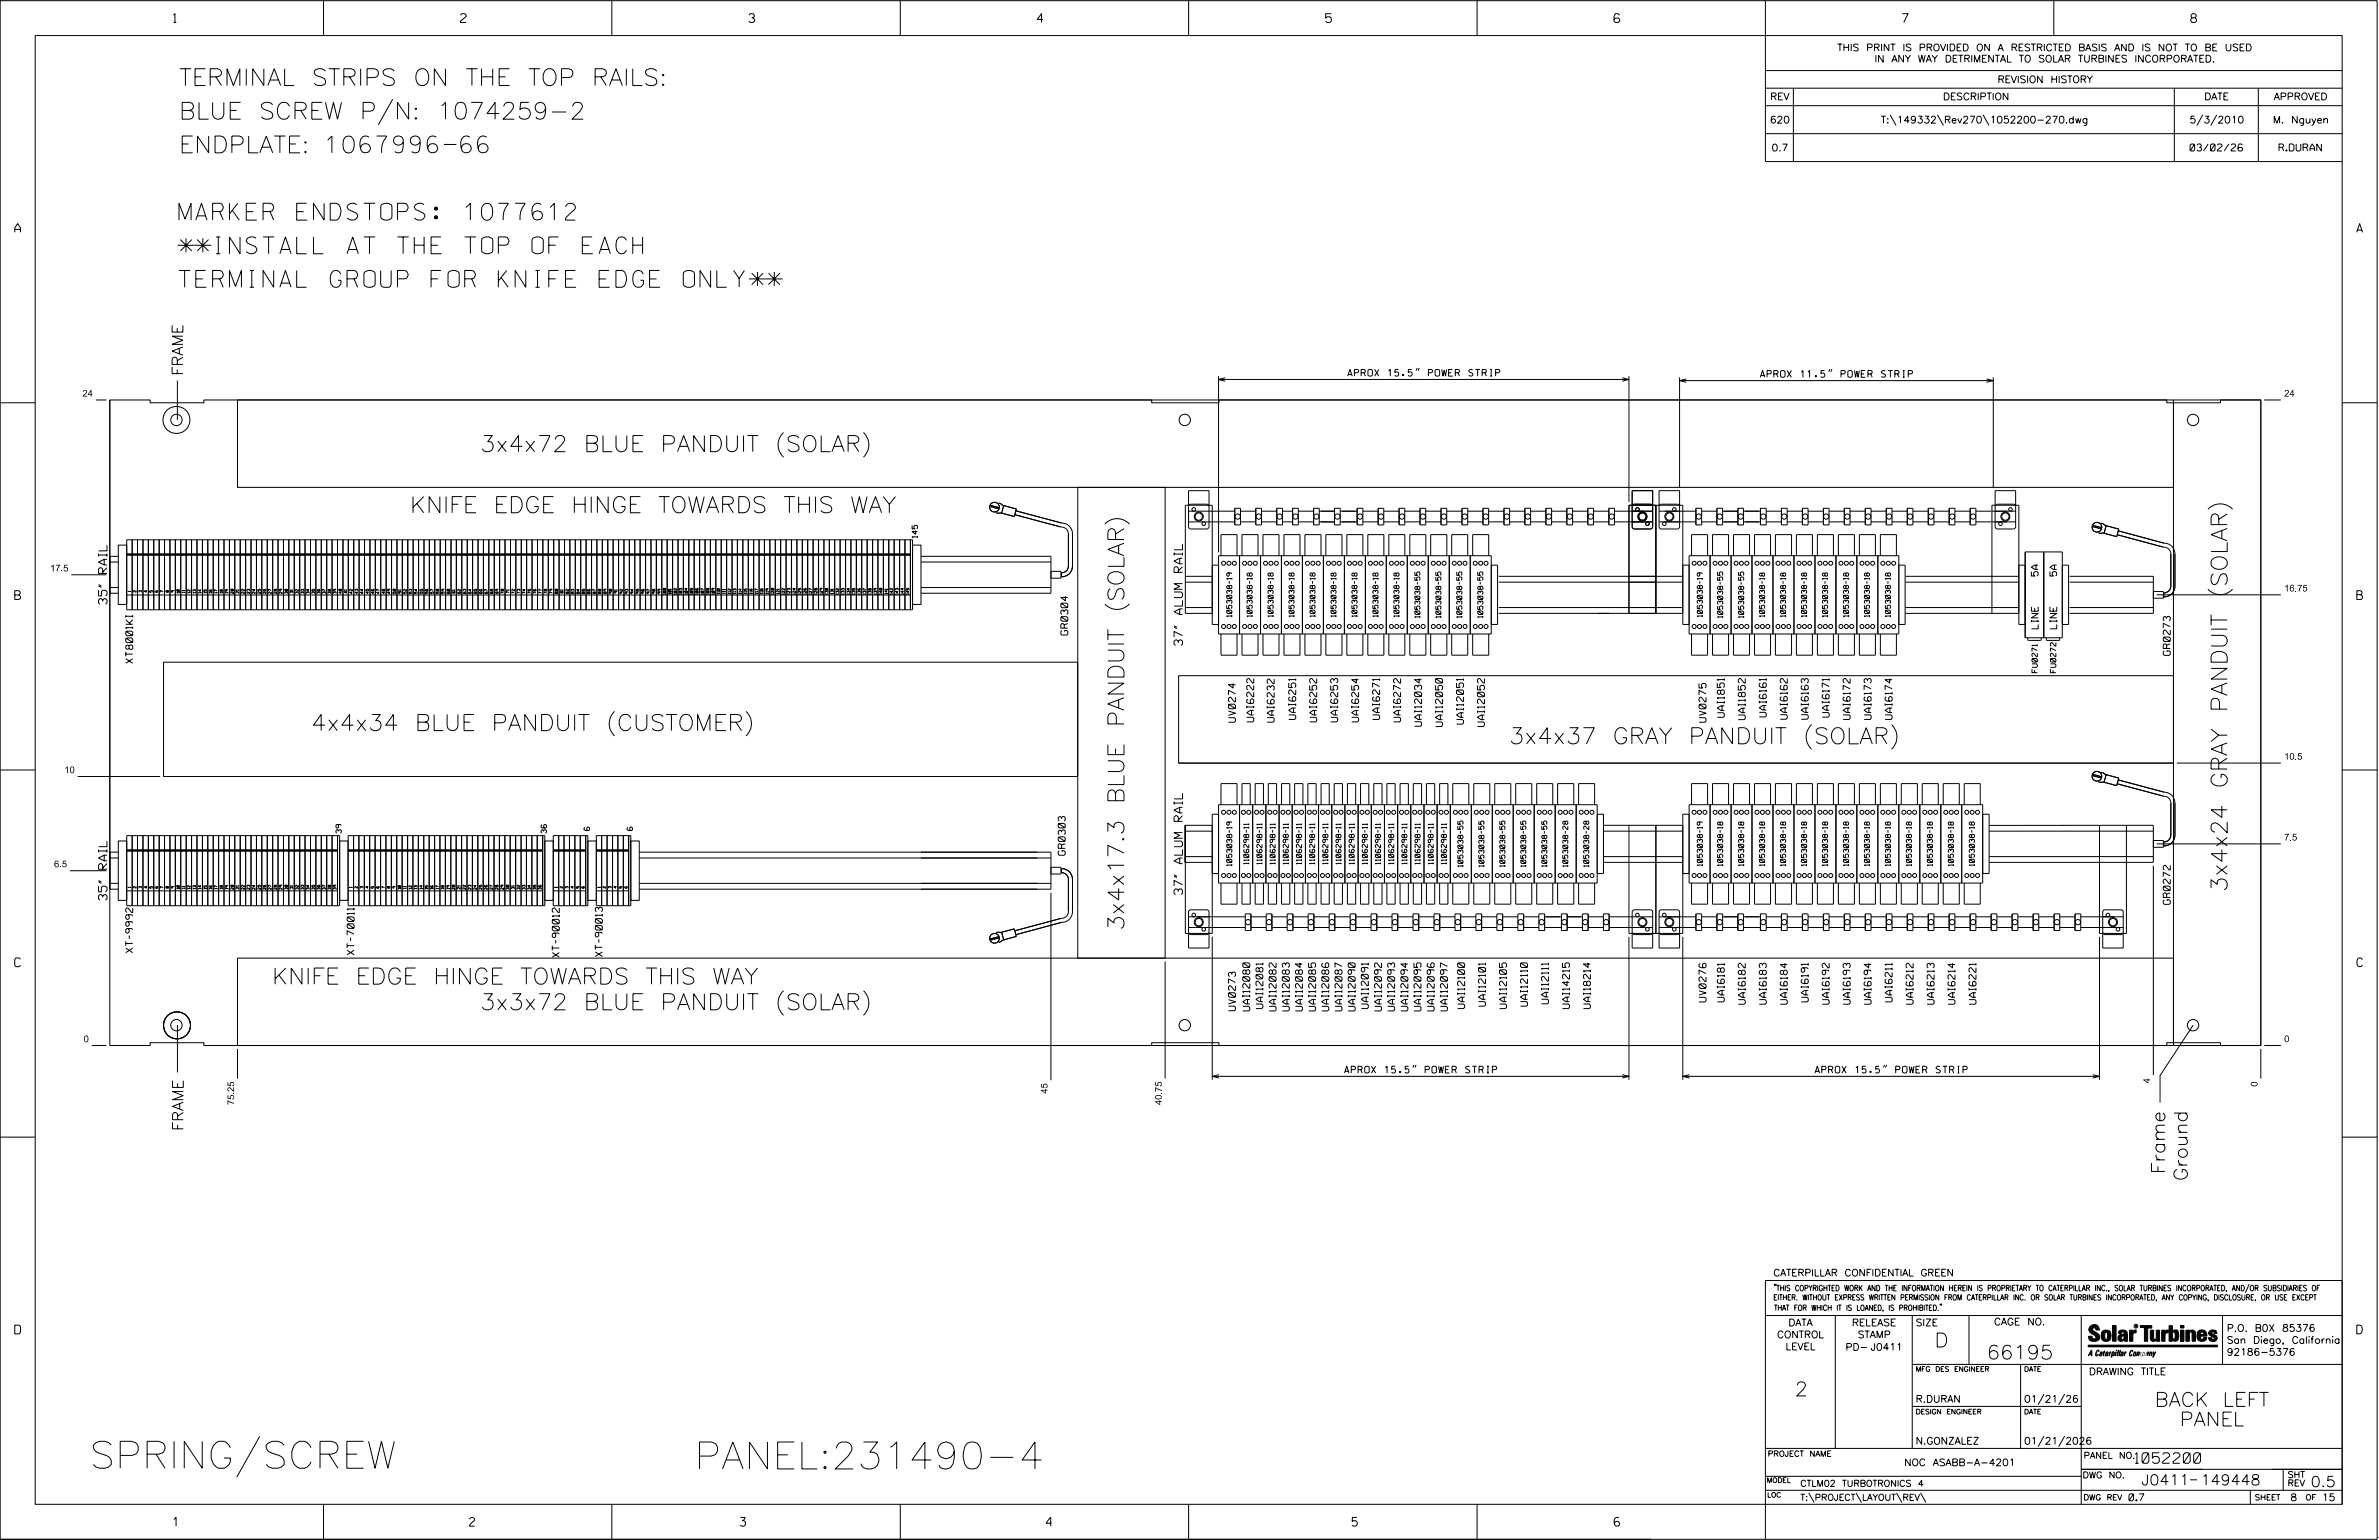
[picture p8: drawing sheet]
<svg xmlns="http://www.w3.org/2000/svg" width="864mm" height="559mm" viewBox="0 0 864 559" stroke-linecap="round" stroke-linejoin="round" font-family="sans-serif">
<defs><g id="words">
<g font-size="9.8">
<text x="32.5" y="532.8">SPRING/SCREW</text>
<text x="252.1" y="533">PANEL:231490-4</text>
</g>
<g font-size="6.1">
<text x="65" y="31.1">TERMINAL STRIPS ON THE TOP RAILS:</text>
<text x="65" y="43.3">BLUE SCREW P/N: 1074259-2</text>
<text x="65" y="55.5">ENDPLATE:1067996-66</text>
<text x="65" y="79.9">MARKER ENDSTOPS: 1077612</text>
<text x="65" y="92.1">**INSTALL AT THE TOP OF EACH</text>
<text x="65" y="104.3">TERMINAL GROUP FOR KNIFE EDGE ONLY**</text>
</g>
<g font-size="5.9">
<text x="174.3" y="163.9">3x4x72 BLUE PANDUIT (SOLAR)</text>
<text x="148.8" y="186">KNIFE EDGE HINGE TOWARDS THIS WAY</text>
<text x="113" y="265.1">4x4x34 BLUE PANDUIT (CUSTOMER)</text>
<text x="547.8" y="269.9">3x4x37 GRAY PANDUIT (SOLAR)</text>
<text x="808.5" y="323.7" transform="rotate(-90 808.5 323.7)">3x4x24 GRAY PANDUIT (SOLAR)</text>
<text x="408" y="337.7" transform="rotate(-90 408 337.7)">3x4x17.3 BLUE PANDUIT (SOLAR)</text>
<text x="98.7" y="357.1">KNIFE EDGE HINGE TOWARDS THIS WAY</text>
<text x="174.3" y="366.4">3x3x72 BLUE PANDUIT (SOLAR)</text>
</g>
<g font-size="5.1">
<text x="702.3" y="488.8">D</text>
<text x="721.2" y="493.2">66195</text>
<text x="651.5" y="506.5">2</text>
<text x="782.2" y="510.3">BACK LEFT</text>
<text x="791.3" y="517.4">PANEL</text>
</g>
<g font-size="4.9">
<text x="785.9" y="426" transform="rotate(-90 785.9 426)">Frame</text>
<text x="794" y="431.1" transform="rotate(-90 794 431.1)">Ground</text>
</g>
<g font-size="3.9">
<text x="66.4" y="136.3" transform="rotate(-90 66.4 136.3)">FRAME</text>
<text x="66.5" y="410.4" transform="rotate(-90 66.5 410.4)">FRAME</text>
</g>
<g font-size="3.8">
<text x="775.1" y="531">1052200</text>
<text x="777.4" y="538.9">J0411</text>
<text x="798.8" y="538.9">149448</text>
<text x="838.8" y="539.5">0.5</text>
</g>
<g font-size="3.2">
<text x="63" y="8.2">1</text>
<text x="167.2" y="8.2">2</text>
<text x="271.8" y="8.2">3</text>
<text x="376.5" y="8.2">4</text>
<text x="481.2" y="8.2">5</text>
<text x="690.6" y="8.2">7</text>
<text x="795.3" y="8.2">8</text>
<text x="5.4" y="84.3">A</text>
<text x="855.5" y="84.3">A</text>
<text x="5.4" y="217.5">B</text>
<text x="855.6" y="217.5">B</text>
<text x="5.4" y="350.8">C</text>
<text x="855.6" y="350.8">C</text>
<text x="5.4" y="484">D</text>
<text x="855.6" y="484">D</text>
<text x="62.8" y="553.8">1</text>
<text x="170.4" y="553.8">2</text>
<text x="268.8" y="553.8">3</text>
<text x="379.8" y="553.8">4</text>
<text x="490.8" y="553.8">5</text>
<text x="585.9" y="553.8">6</text>
</g>
<g font-size="3.1">
<text x="38.8" y="219.3" transform="rotate(-90 38.8 219.3)">35&quot; RAIL</text>
<text x="429.3" y="234.2" transform="rotate(-90 429.3 234.2)">37&quot; ALUM RAIL</text>
<text x="38.8" y="326.7" transform="rotate(-90 38.8 326.7)">35&quot; RAIL</text>
<text x="429.3" y="324.6" transform="rotate(-90 429.3 324.6)">37&quot; ALUM RAIL</text>
</g>
<g font-size="2.5">
<text x="666.9" y="18.5">THIS PRINT IS PROVIDED ON A RESTRICTED BASIS AND IS NOT TO BE USED</text>
<text x="680.5" y="22.6">IN ANY WAY DETRIMENTAL TO SOLAR TURBINES INCORPORATED.</text>
<text x="725.1" y="30">REVISION HISTORY</text>
<text x="642.6" y="36.3">REV</text>
<text x="705.3" y="36.3">DESCRIPTION</text>
<text x="800.2" y="36.3">DATE</text>
<text x="825.4" y="36.3">APPROVED</text>
<text x="642.5" y="44.7">620</text>
<text x="682.8" y="44.7">T:\149332\Rev270\1052200-270.dwg</text>
<text x="794.8" y="44.7">5/3/2010</text>
<text x="825.1" y="44.7">M. Nguyen</text>
<text x="643.1" y="54.8">0.7</text>
<text x="795" y="54.8">03/02/26</text>
<text x="827.3" y="54.8">R.DURAN</text>
<text x="387.6" y="230.4" transform="rotate(-90 387.6 230.4)">GR0304</text>
<text x="787.8" y="237.8" transform="rotate(-90 787.8 237.8)">GR0273</text>
<text x="48.2" y="240.7" transform="rotate(-90 48.2 240.7)">XT8001KI</text>
<text x="448.5" y="262.1" transform="rotate(-90 448.5 262.1)">UV0274</text>
<text x="455.1" y="261.9" transform="rotate(-90 455.1 261.9)">UAI6222</text>
<text x="462.5" y="262.1" transform="rotate(-90 462.5 262.1)">UAI6232</text>
<text x="470.4" y="261.1" transform="rotate(-90 470.4 261.1)">UAI6251</text>
<text x="478" y="261.9" transform="rotate(-90 478 261.9)">UAI6252</text>
<text x="485.6" y="261.9" transform="rotate(-90 485.6 261.9)">UAI6253</text>
<text x="493.2" y="261.9" transform="rotate(-90 493.2 261.9)">UAI6254</text>
<text x="500.8" y="261.1" transform="rotate(-90 500.8 261.1)">UAI6271</text>
<text x="508.4" y="261.9" transform="rotate(-90 508.4 261.9)">UAI6272</text>
<text x="516" y="263.5" transform="rotate(-90 516 263.5)">UAI12034</text>
<text x="523.7" y="263.6" transform="rotate(-90 523.7 263.6)">UAI12050</text>
<text x="531.3" y="262.8" transform="rotate(-90 531.3 262.8)">UAI12051</text>
<text x="538.9" y="263.6" transform="rotate(-90 538.9 263.6)">UAI12052</text>
<text x="619.3" y="262.1" transform="rotate(-90 619.3 262.1)">UV0275</text>
<text x="625.9" y="260.3" transform="rotate(-90 625.9 260.3)">UAI1851</text>
<text x="633.6" y="261.1" transform="rotate(-90 633.6 261.1)">UAI1852</text>
<text x="641.2" y="260.1" transform="rotate(-90 641.2 260.1)">UAI6161</text>
<text x="648.8" y="261" transform="rotate(-90 648.8 261)">UAI6162</text>
<text x="656.4" y="261" transform="rotate(-90 656.4 261)">UAI6163</text>
<text x="664" y="260.2" transform="rotate(-90 664 260.2)">UAI6171</text>
<text x="671.6" y="261.1" transform="rotate(-90 671.6 261.1)">UAI6172</text>
<text x="679.2" y="261.1" transform="rotate(-90 679.2 261.1)">UAI6173</text>
<text x="686.9" y="261.1" transform="rotate(-90 686.9 261.1)">UAI6174</text>
<text x="386.7" y="310.3" transform="rotate(-90 386.7 310.3)">GR0303</text>
<text x="787.8" y="328.2" transform="rotate(-90 787.8 328.2)">GR0272</text>
<text x="48.2" y="345.7" transform="rotate(-90 48.2 345.7)">XT-9992</text>
<text x="128.6" y="346.5" transform="rotate(-90 128.6 346.5)">XT-70011</text>
<text x="203" y="347.3" transform="rotate(-90 203 347.3)">XT-90012</text>
<text x="218.6" y="347.1" transform="rotate(-90 218.6 347.1)">XT-90013</text>
<text x="458.5" y="366" transform="rotate(-90 458.5 366)">UAI12081</text>
<text x="496.7" y="366" transform="rotate(-90 496.7 366)">UAI12091</text>
<text x="531.7" y="366" transform="rotate(-90 531.7 366)">UAI12100</text>
<text x="539.3" y="365.1" transform="rotate(-90 539.3 365.1)">UAI12101</text>
<text x="546.9" y="366" transform="rotate(-90 546.9 366)">UAI12105</text>
<text x="554.5" y="365.1" transform="rotate(-90 554.5 365.1)">UAI12110</text>
<text x="562.1" y="364.2" transform="rotate(-90 562.1 364.2)">UAI12111</text>
<text x="569.7" y="366" transform="rotate(-90 569.7 366)">UAI14215</text>
<text x="577.3" y="366" transform="rotate(-90 577.3 366)">UAI18214</text>
<text x="619.3" y="363.6" transform="rotate(-90 619.3 363.6)">UV0276</text>
<text x="625.9" y="363.5" transform="rotate(-90 625.9 363.5)">UAI6181</text>
<text x="633.6" y="364.4" transform="rotate(-90 633.6 364.4)">UAI6182</text>
<text x="641.2" y="364.4" transform="rotate(-90 641.2 364.4)">UAI6183</text>
<text x="648.8" y="364.4" transform="rotate(-90 648.8 364.4)">UAI6184</text>
<text x="656.4" y="363.5" transform="rotate(-90 656.4 363.5)">UAI6191</text>
<text x="664" y="364.4" transform="rotate(-90 664 364.4)">UAI6192</text>
<text x="671.6" y="364.4" transform="rotate(-90 671.6 364.4)">UAI6193</text>
<text x="679.2" y="364.4" transform="rotate(-90 679.2 364.4)">UAI6194</text>
<text x="686.9" y="363.5" transform="rotate(-90 686.9 363.5)">UAI6211</text>
<text x="694.5" y="364.4" transform="rotate(-90 694.5 364.4)">UAI6212</text>
<text x="702.1" y="364.4" transform="rotate(-90 702.1 364.4)">UAI6213</text>
<text x="709.7" y="364.4" transform="rotate(-90 709.7 364.4)">UAI6214</text>
<text x="717.3" y="364.4" transform="rotate(-90 717.3 364.4)">UAI6221</text>
<text x="448.5" y="366.8" transform="rotate(-90 448.5 366.8)">UV0273</text>
<text x="453.7" y="366.8" transform="rotate(-90 453.7 366.8)">UAI12080</text>
<text x="463.2" y="366.8" transform="rotate(-90 463.2 366.8)">UAI12082</text>
<text x="468" y="366.8" transform="rotate(-90 468 366.8)">UAI12083</text>
<text x="472.8" y="366.8" transform="rotate(-90 472.8 366.8)">UAI12084</text>
<text x="477.6" y="366.8" transform="rotate(-90 477.6 366.8)">UAI12085</text>
<text x="482.4" y="366.8" transform="rotate(-90 482.4 366.8)">UAI12086</text>
<text x="487.1" y="366.8" transform="rotate(-90 487.1 366.8)">UAI12087</text>
<text x="491.9" y="366.8" transform="rotate(-90 491.9 366.8)">UAI12090</text>
<text x="501.5" y="366.8" transform="rotate(-90 501.5 366.8)">UAI12092</text>
<text x="506.3" y="366.8" transform="rotate(-90 506.3 366.8)">UAI12093</text>
<text x="511.1" y="366.8" transform="rotate(-90 511.1 366.8)">UAI12094</text>
<text x="515.8" y="366.8" transform="rotate(-90 515.8 366.8)">UAI12095</text>
<text x="520.6" y="366.8" transform="rotate(-90 520.6 366.8)">UAI12096</text>
<text x="525.4" y="366.8" transform="rotate(-90 525.4 366.8)">UAI12097</text>
<text x="643.8" y="463">CATERPILLAR CONFIDENTIAL GREEN</text>
<text x="645.1" y="485.5">CONTROL</text>
<text x="649.2" y="481.1">DATA</text>
<text x="672.3" y="481.1">RELEASE</text>
<text x="674.4" y="485.5">STAMP</text>
<text x="695.4" y="481.1">SIZE</text>
<text x="723.8" y="480.8">CAGE NO.</text>
<text x="808.4" y="483.1">P.O. B0X 85376</text>
<text x="648.2" y="489.8">LEVEL</text>
<text x="669.9" y="490">PD- J0411</text>
<text x="808.4" y="487.5">San Diego, California</text>
<text x="808.4" y="491.8">92186-5376</text>
<text x="758.3" y="498.9">DRAWING TITLE</text>
<text x="695.4" y="508.9">R.DURAN</text>
<text x="734.8" y="508.9">01/21/26</text>
<text x="695.4" y="524.1">N.GONZALEZ</text>
<text x="734.8" y="524.1">01/21/2026</text>
<text x="691.2" y="531.9">NOC ASABB-A-4201</text>
<text x="772.8" y="544.6">0.7</text>
<text x="831.4" y="544.6">8</text>
<text x="842.9" y="544.6">15</text>
</g>
<g font-size="2.4">
<text x="489.2" y="136.5">APROX 15.5&quot; POWER STRIP</text>
<text x="639" y="136.9">APROX 11.5&quot; POWER STRIP</text>
<text x="29.9" y="143.9">24</text>
<text x="829.2" y="143.9">24</text>
<text x="18.2" y="207.3">17.5</text>
<text x="739.9" y="209" transform="rotate(-90 739.9 209)">5A</text>
<text x="746.6" y="209" transform="rotate(-90 746.6 209)">5A</text>
<text x="829.2" y="214.6">16.75</text>
<text x="739.9" y="228.2" transform="rotate(-90 739.9 228.2)">LINE</text>
<text x="746.6" y="228.2" transform="rotate(-90 746.6 228.2)">LINE</text>
<text x="829.2" y="275.7">10.5</text>
<text x="23.4" y="280.5">10</text>
<text x="829.2" y="305">7.5</text>
<text x="19.6" y="314.7">6.5</text>
<text x="30.4" y="378.2">0</text>
<text x="829.2" y="378.2">0</text>
<text x="488.1" y="389.3">APROX 15.5&quot; POWER STRIP</text>
<text x="658.9" y="389.3">APROX 15.5&quot; POWER STRIP</text>
<text x="780.5" y="393.1" transform="rotate(-90 780.5 393.1)">4</text>
<text x="819.5" y="394.3" transform="rotate(-90 819.5 394.3)">0</text>
<text x="85" y="401" transform="rotate(-90 85 401)">75.25</text>
<text x="380.3" y="396.9" transform="rotate(-90 380.3 396.9)">45</text>
<text x="421.7" y="401" transform="rotate(-90 421.7 401)">40.75</text>
</g>
<g font-size="2.3">
<text x="756.4" y="529.2">PANEL NO.</text>
<text x="653.5" y="539.4">CTLM02 TURBOTRONICS 4</text>
<text x="756" y="536.3">DWG NO.</text>
<text x="830.4" y="539.3">REV</text>
<text x="830.4" y="536.2">SHT</text>
<text x="653.5" y="544.5">T:\PROJECT\LAYOUT\REV\</text>
</g>
<g font-size="2">
<text x="333.1" y="195.1" transform="rotate(-90 333.1 195.1)">145</text>
<text x="739.6" y="244.1" transform="rotate(-90 739.6 244.1)">FU0271</text>
<text x="746.3" y="244.1" transform="rotate(-90 746.3 244.1)">FU0272</text>
<text x="123.9" y="302.3" transform="rotate(-90 123.9 302.3)">39</text>
<text x="198.4" y="302.3" transform="rotate(-90 198.4 302.3)">36</text>
<text x="229.6" y="301.4" transform="rotate(-90 229.6 301.4)">6</text>
<text x="643.8" y="468.4">&quot;THIS COPYRIGHTED WORK AND THE INFORMATION HEREIN IS PROPRIETARY TO CATERPILLAR INC., SOLAR TURBINES INCORPORATED, AND/OR SUBSIDIARIES OF</text>
<text x="643.8" y="471.8">EITHER. WITHOUT EXPRESS WRITTEN PERMISSION FROM CATERPILLAR INC. OR SOLAR TURBINES INCORPORATED, ANY COPYING, DISCLOSURE, OR USE EXCEPT</text>
<text x="644" y="475.6">THAT FOR WHICH IT IS LOANED, IS PROHIBITED.&quot;</text>
<text x="641.7" y="528.5">PROJECT NAME</text>
<text x="756.3" y="544.3">DWG REV</text>
<text x="818.5" y="544.3">SHEET</text>
<text x="836.9" y="544.3">OF</text>
</g>
<g font-size="1.9">
<text x="447.2" y="223.8" transform="rotate(-90 447.2 223.8)">1053038-19</text>
<text x="454.5" y="223.8" transform="rotate(-90 454.5 223.8)">1053038-18</text>
<text x="462.2" y="223.8" transform="rotate(-90 462.2 223.8)">1053038-18</text>
<text x="469.8" y="223.8" transform="rotate(-90 469.8 223.8)">1053038-18</text>
<text x="477.4" y="223.8" transform="rotate(-90 477.4 223.8)">1053038-18</text>
<text x="485" y="223.8" transform="rotate(-90 485 223.8)">1053038-18</text>
<text x="492.6" y="223.8" transform="rotate(-90 492.6 223.8)">1053038-18</text>
<text x="500.2" y="223.8" transform="rotate(-90 500.2 223.8)">1053038-18</text>
<text x="507.8" y="223.8" transform="rotate(-90 507.8 223.8)">1053038-18</text>
<text x="515.5" y="224.1" transform="rotate(-90 515.5 224.1)">1053038-55</text>
<text x="523.1" y="224.1" transform="rotate(-90 523.1 224.1)">1053038-55</text>
<text x="530.7" y="224.1" transform="rotate(-90 530.7 224.1)">1053038-55</text>
<text x="538.3" y="224.1" transform="rotate(-90 538.3 224.1)">1053038-55</text>
<text x="618" y="223.8" transform="rotate(-90 618 223.8)">1053038-19</text>
<text x="625.4" y="224.1" transform="rotate(-90 625.4 224.1)">1053038-55</text>
<text x="633" y="224.1" transform="rotate(-90 633 224.1)">1053038-55</text>
<text x="640.6" y="223.8" transform="rotate(-90 640.6 223.8)">1053038-18</text>
<text x="648.2" y="223.8" transform="rotate(-90 648.2 223.8)">1053038-18</text>
<text x="655.8" y="223.8" transform="rotate(-90 655.8 223.8)">1053038-18</text>
<text x="663.4" y="223.8" transform="rotate(-90 663.4 223.8)">1053038-18</text>
<text x="671" y="223.8" transform="rotate(-90 671 223.8)">1053038-18</text>
<text x="678.7" y="223.8" transform="rotate(-90 678.7 223.8)">1053038-18</text>
<text x="686.3" y="223.8" transform="rotate(-90 686.3 223.8)">1053038-18</text>
<text x="447.2" y="314.2" transform="rotate(-90 447.2 314.2)">1053038-19</text>
<text x="453.3" y="313.6" transform="rotate(-90 453.3 313.6)">1106298-11</text>
<text x="458.1" y="313.6" transform="rotate(-90 458.1 313.6)">1106298-11</text>
<text x="462.9" y="313.6" transform="rotate(-90 462.9 313.6)">1106298-11</text>
<text x="467.7" y="313.6" transform="rotate(-90 467.7 313.6)">1106298-11</text>
<text x="472.5" y="313.6" transform="rotate(-90 472.5 313.6)">1106298-11</text>
<text x="477.2" y="313.6" transform="rotate(-90 477.2 313.6)">1106298-11</text>
<text x="482" y="313.6" transform="rotate(-90 482 313.6)">1106298-11</text>
<text x="486.8" y="313.6" transform="rotate(-90 486.8 313.6)">1106298-11</text>
<text x="491.6" y="313.6" transform="rotate(-90 491.6 313.6)">1106298-11</text>
<text x="496.4" y="313.6" transform="rotate(-90 496.4 313.6)">1106298-11</text>
<text x="501.2" y="313.6" transform="rotate(-90 501.2 313.6)">1106298-11</text>
<text x="505.9" y="313.6" transform="rotate(-90 505.9 313.6)">1106298-11</text>
<text x="510.7" y="313.6" transform="rotate(-90 510.7 313.6)">1106298-11</text>
<text x="515.5" y="313.6" transform="rotate(-90 515.5 313.6)">1106298-11</text>
<text x="520.3" y="313.6" transform="rotate(-90 520.3 313.6)">1106298-11</text>
<text x="525.1" y="313.6" transform="rotate(-90 525.1 313.6)">1106298-11</text>
<text x="531.1" y="314.5" transform="rotate(-90 531.1 314.5)">1053038-55</text>
<text x="538.7" y="314.5" transform="rotate(-90 538.7 314.5)">1053038-55</text>
<text x="546.3" y="314.5" transform="rotate(-90 546.3 314.5)">1053038-55</text>
<text x="553.9" y="314.5" transform="rotate(-90 553.9 314.5)">1053038-55</text>
<text x="561.5" y="314.5" transform="rotate(-90 561.5 314.5)">1053038-55</text>
<text x="569.1" y="314.5" transform="rotate(-90 569.1 314.5)">1053038-28</text>
<text x="576.8" y="314.5" transform="rotate(-90 576.8 314.5)">1053038-28</text>
<text x="618" y="314.2" transform="rotate(-90 618 314.2)">1053038-19</text>
<text x="625.4" y="314.2" transform="rotate(-90 625.4 314.2)">1053038-18</text>
<text x="633" y="314.2" transform="rotate(-90 633 314.2)">1053038-18</text>
<text x="640.6" y="314.2" transform="rotate(-90 640.6 314.2)">1053038-18</text>
<text x="648.2" y="314.2" transform="rotate(-90 648.2 314.2)">1053038-18</text>
<text x="655.8" y="314.2" transform="rotate(-90 655.8 314.2)">1053038-18</text>
<text x="663.4" y="314.2" transform="rotate(-90 663.4 314.2)">1053038-18</text>
<text x="671" y="314.2" transform="rotate(-90 671 314.2)">1053038-18</text>
<text x="678.7" y="314.2" transform="rotate(-90 678.7 314.2)">1053038-18</text>
<text x="686.3" y="314.2" transform="rotate(-90 686.3 314.2)">1053038-18</text>
<text x="693.9" y="314.2" transform="rotate(-90 693.9 314.2)">1053038-18</text>
<text x="701.5" y="314.2" transform="rotate(-90 701.5 314.2)">1053038-18</text>
<text x="709.1" y="314.2" transform="rotate(-90 709.1 314.2)">1053038-18</text>
<text x="716.7" y="314.2" transform="rotate(-90 716.7 314.2)">1053038-18</text>
</g>
<g font-size="1.8">
<text x="695.4" y="497.6">MFG DES ENGINEER</text>
<text x="734.8" y="497.6">DATE</text>
<text x="695.4" y="513.1">DESIGN ENGINEER</text>
<text x="734.8" y="513.1">DATE</text>
<text x="641.3" y="538">MODEL</text>
<text x="641.5" y="543.3">LOC</text>
</g>
<g font-size="1">
<text x="47.5" y="214.8" transform="rotate(-90 47.5 214.8)">1</text>
<text x="49.4" y="214.9" transform="rotate(-90 49.4 214.9)">2</text>
<text x="51.4" y="214.9" transform="rotate(-90 51.4 214.9)">3</text>
<text x="53.4" y="214.9" transform="rotate(-90 53.4 214.9)">4</text>
<text x="55.3" y="214.9" transform="rotate(-90 55.3 214.9)">5</text>
<text x="57.3" y="214.9" transform="rotate(-90 57.3 214.9)">6</text>
<text x="59.2" y="214.9" transform="rotate(-90 59.2 214.9)">7</text>
<text x="61.2" y="214.9" transform="rotate(-90 61.2 214.9)">8</text>
<text x="63.2" y="214.9" transform="rotate(-90 63.2 214.9)">9</text>
<text x="65.1" y="215.2" transform="rotate(-90 65.1 215.2)">10</text>
<text x="67.1" y="215.1" transform="rotate(-90 67.1 215.1)">11</text>
<text x="69.1" y="215.2" transform="rotate(-90 69.1 215.2)">12</text>
<text x="71" y="215.2" transform="rotate(-90 71 215.2)">13</text>
<text x="73" y="215.2" transform="rotate(-90 73 215.2)">14</text>
<text x="74.9" y="215.2" transform="rotate(-90 74.9 215.2)">15</text>
<text x="76.9" y="215.2" transform="rotate(-90 76.9 215.2)">16</text>
<text x="78.9" y="215.2" transform="rotate(-90 78.9 215.2)">17</text>
<text x="80.8" y="215.2" transform="rotate(-90 80.8 215.2)">18</text>
<text x="82.8" y="215.2" transform="rotate(-90 82.8 215.2)">19</text>
<text x="84.7" y="215.4" transform="rotate(-90 84.7 215.4)">20</text>
<text x="86.7" y="215.2" transform="rotate(-90 86.7 215.2)">21</text>
<text x="88.7" y="215.4" transform="rotate(-90 88.7 215.4)">22</text>
<text x="90.6" y="215.4" transform="rotate(-90 90.6 215.4)">23</text>
<text x="92.6" y="215.4" transform="rotate(-90 92.6 215.4)">24</text>
<text x="94.6" y="215.4" transform="rotate(-90 94.6 215.4)">25</text>
<text x="96.5" y="215.4" transform="rotate(-90 96.5 215.4)">26</text>
<text x="98.5" y="215.4" transform="rotate(-90 98.5 215.4)">27</text>
<text x="100.4" y="215.4" transform="rotate(-90 100.4 215.4)">28</text>
<text x="102.4" y="215.4" transform="rotate(-90 102.4 215.4)">29</text>
<text x="104.4" y="215.4" transform="rotate(-90 104.4 215.4)">30</text>
<text x="106.3" y="215.2" transform="rotate(-90 106.3 215.2)">31</text>
<text x="108.3" y="215.4" transform="rotate(-90 108.3 215.4)">32</text>
<text x="110.3" y="215.4" transform="rotate(-90 110.3 215.4)">33</text>
<text x="112.2" y="215.4" transform="rotate(-90 112.2 215.4)">34</text>
<text x="114.2" y="215.4" transform="rotate(-90 114.2 215.4)">35</text>
<text x="116.1" y="215.4" transform="rotate(-90 116.1 215.4)">36</text>
<text x="118.1" y="215.4" transform="rotate(-90 118.1 215.4)">37</text>
<text x="120.1" y="215.4" transform="rotate(-90 120.1 215.4)">38</text>
<text x="122" y="215.4" transform="rotate(-90 122 215.4)">39</text>
<text x="124" y="215.4" transform="rotate(-90 124 215.4)">40</text>
<text x="125.9" y="215.2" transform="rotate(-90 125.9 215.2)">41</text>
<text x="127.9" y="215.4" transform="rotate(-90 127.9 215.4)">42</text>
<text x="129.9" y="215.4" transform="rotate(-90 129.9 215.4)">43</text>
<text x="131.8" y="215.4" transform="rotate(-90 131.8 215.4)">44</text>
<text x="133.8" y="215.4" transform="rotate(-90 133.8 215.4)">45</text>
<text x="135.8" y="215.4" transform="rotate(-90 135.8 215.4)">46</text>
<text x="137.7" y="215.4" transform="rotate(-90 137.7 215.4)">47</text>
<text x="139.7" y="215.4" transform="rotate(-90 139.7 215.4)">48</text>
<text x="141.6" y="215.4" transform="rotate(-90 141.6 215.4)">49</text>
<text x="143.6" y="215.4" transform="rotate(-90 143.6 215.4)">50</text>
<text x="145.6" y="215.2" transform="rotate(-90 145.6 215.2)">51</text>
<text x="147.5" y="215.4" transform="rotate(-90 147.5 215.4)">52</text>
<text x="149.5" y="215.4" transform="rotate(-90 149.5 215.4)">53</text>
<text x="151.5" y="215.4" transform="rotate(-90 151.5 215.4)">54</text>
<text x="153.4" y="215.4" transform="rotate(-90 153.4 215.4)">55</text>
<text x="155.4" y="215.4" transform="rotate(-90 155.4 215.4)">56</text>
<text x="157.3" y="215.4" transform="rotate(-90 157.3 215.4)">57</text>
<text x="159.3" y="215.4" transform="rotate(-90 159.3 215.4)">58</text>
<text x="161.3" y="215.4" transform="rotate(-90 161.3 215.4)">59</text>
<text x="163.2" y="215.4" transform="rotate(-90 163.2 215.4)">60</text>
<text x="165.2" y="215.2" transform="rotate(-90 165.2 215.2)">61</text>
<text x="167.1" y="215.4" transform="rotate(-90 167.1 215.4)">62</text>
<text x="169.1" y="215.4" transform="rotate(-90 169.1 215.4)">63</text>
<text x="171.1" y="215.4" transform="rotate(-90 171.1 215.4)">64</text>
<text x="173" y="215.4" transform="rotate(-90 173 215.4)">65</text>
<text x="175" y="215.4" transform="rotate(-90 175 215.4)">66</text>
<text x="178.9" y="215.4" transform="rotate(-90 178.9 215.4)">68</text>
<text x="180.9" y="215.4" transform="rotate(-90 180.9 215.4)">69</text>
<text x="182.8" y="215.4" transform="rotate(-90 182.8 215.4)">70</text>
<text x="184.8" y="215.2" transform="rotate(-90 184.8 215.2)">71</text>
<text x="186.8" y="215.4" transform="rotate(-90 186.8 215.4)">72</text>
<text x="188.7" y="215.4" transform="rotate(-90 188.7 215.4)">73</text>
<text x="190.7" y="215.4" transform="rotate(-90 190.7 215.4)">74</text>
<text x="192.7" y="215.4" transform="rotate(-90 192.7 215.4)">75</text>
<text x="194.6" y="215.4" transform="rotate(-90 194.6 215.4)">76</text>
<text x="196.6" y="215.4" transform="rotate(-90 196.6 215.4)">77</text>
<text x="198.5" y="215.4" transform="rotate(-90 198.5 215.4)">78</text>
<text x="200.5" y="215.4" transform="rotate(-90 200.5 215.4)">79</text>
<text x="202.5" y="215.4" transform="rotate(-90 202.5 215.4)">80</text>
<text x="204.4" y="215.2" transform="rotate(-90 204.4 215.2)">81</text>
<text x="206.4" y="215.4" transform="rotate(-90 206.4 215.4)">82</text>
<text x="208.3" y="215.4" transform="rotate(-90 208.3 215.4)">83</text>
<text x="210.3" y="215.4" transform="rotate(-90 210.3 215.4)">84</text>
<text x="212.3" y="215.4" transform="rotate(-90 212.3 215.4)">85</text>
<text x="214.2" y="215.4" transform="rotate(-90 214.2 215.4)">86</text>
<text x="216.2" y="215.4" transform="rotate(-90 216.2 215.4)">87</text>
<text x="218.2" y="215.4" transform="rotate(-90 218.2 215.4)">88</text>
<text x="220.1" y="215.4" transform="rotate(-90 220.1 215.4)">89</text>
<text x="222.1" y="215.4" transform="rotate(-90 222.1 215.4)">90</text>
<text x="224" y="215.2" transform="rotate(-90 224 215.2)">91</text>
<text x="226" y="215.4" transform="rotate(-90 226 215.4)">92</text>
<text x="228" y="215.4" transform="rotate(-90 228 215.4)">93</text>
<text x="229.9" y="215.4" transform="rotate(-90 229.9 215.4)">94</text>
<text x="231.9" y="215.4" transform="rotate(-90 231.9 215.4)">95</text>
<text x="233.9" y="215.4" transform="rotate(-90 233.9 215.4)">96</text>
<text x="235.8" y="215.4" transform="rotate(-90 235.8 215.4)">97</text>
<text x="237.8" y="215.4" transform="rotate(-90 237.8 215.4)">98</text>
<text x="239.7" y="215.4" transform="rotate(-90 239.7 215.4)">99</text>
<text x="241.7" y="215.7" transform="rotate(-90 241.7 215.7)">100</text>
<text x="243.7" y="215.5" transform="rotate(-90 243.7 215.5)">101</text>
<text x="245.6" y="215.7" transform="rotate(-90 245.6 215.7)">102</text>
<text x="247.6" y="215.7" transform="rotate(-90 247.6 215.7)">103</text>
<text x="249.5" y="215.7" transform="rotate(-90 249.5 215.7)">104</text>
<text x="251.5" y="215.7" transform="rotate(-90 251.5 215.7)">105</text>
<text x="253.5" y="215.7" transform="rotate(-90 253.5 215.7)">106</text>
<text x="255.4" y="215.7" transform="rotate(-90 255.4 215.7)">107</text>
<text x="257.4" y="215.7" transform="rotate(-90 257.4 215.7)">108</text>
<text x="259.4" y="215.7" transform="rotate(-90 259.4 215.7)">109</text>
<text x="261.3" y="215.5" transform="rotate(-90 261.3 215.5)">110</text>
<text x="263.3" y="215.4" transform="rotate(-90 263.3 215.4)">111</text>
<text x="265.2" y="215.5" transform="rotate(-90 265.2 215.5)">112</text>
<text x="267.2" y="215.5" transform="rotate(-90 267.2 215.5)">113</text>
<text x="269.2" y="215.5" transform="rotate(-90 269.2 215.5)">114</text>
<text x="271.1" y="215.5" transform="rotate(-90 271.1 215.5)">115</text>
<text x="273.1" y="215.5" transform="rotate(-90 273.1 215.5)">116</text>
<text x="275.1" y="215.5" transform="rotate(-90 275.1 215.5)">117</text>
<text x="277" y="215.5" transform="rotate(-90 277 215.5)">118</text>
<text x="279" y="215.5" transform="rotate(-90 279 215.5)">119</text>
<text x="280.9" y="215.7" transform="rotate(-90 280.9 215.7)">120</text>
<text x="282.9" y="215.5" transform="rotate(-90 282.9 215.5)">121</text>
<text x="284.9" y="215.7" transform="rotate(-90 284.9 215.7)">122</text>
<text x="286.8" y="215.7" transform="rotate(-90 286.8 215.7)">123</text>
<text x="288.8" y="215.7" transform="rotate(-90 288.8 215.7)">124</text>
<text x="290.7" y="215.7" transform="rotate(-90 290.7 215.7)">125</text>
<text x="292.7" y="215.7" transform="rotate(-90 292.7 215.7)">126</text>
<text x="294.7" y="215.7" transform="rotate(-90 294.7 215.7)">127</text>
<text x="296.6" y="215.7" transform="rotate(-90 296.6 215.7)">128</text>
<text x="298.6" y="215.7" transform="rotate(-90 298.6 215.7)">129</text>
<text x="300.6" y="215.7" transform="rotate(-90 300.6 215.7)">130</text>
<text x="302.5" y="215.5" transform="rotate(-90 302.5 215.5)">131</text>
<text x="304.5" y="215.7" transform="rotate(-90 304.5 215.7)">132</text>
<text x="306.4" y="215.7" transform="rotate(-90 306.4 215.7)">133</text>
<text x="308.4" y="215.7" transform="rotate(-90 308.4 215.7)">134</text>
<text x="310.4" y="215.7" transform="rotate(-90 310.4 215.7)">135</text>
<text x="312.3" y="215.7" transform="rotate(-90 312.3 215.7)">136</text>
<text x="314.3" y="215.7" transform="rotate(-90 314.3 215.7)">137</text>
<text x="316.3" y="215.7" transform="rotate(-90 316.3 215.7)">138</text>
<text x="318.2" y="215.7" transform="rotate(-90 318.2 215.7)">139</text>
<text x="320.2" y="215.7" transform="rotate(-90 320.2 215.7)">140</text>
<text x="322.1" y="215.5" transform="rotate(-90 322.1 215.5)">141</text>
<text x="324.1" y="215.7" transform="rotate(-90 324.1 215.7)">142</text>
<text x="326.1" y="215.7" transform="rotate(-90 326.1 215.7)">143</text>
<text x="328" y="215.7" transform="rotate(-90 328 215.7)">144</text>
<text x="330" y="215.7" transform="rotate(-90 330 215.7)">145</text>
<text x="47.5" y="322.1" transform="rotate(-90 47.5 322.1)">1</text>
<text x="49.4" y="322.3" transform="rotate(-90 49.4 322.3)">2</text>
<text x="51.4" y="322.3" transform="rotate(-90 51.4 322.3)">3</text>
<text x="53.4" y="322.3" transform="rotate(-90 53.4 322.3)">4</text>
<text x="55.3" y="322.3" transform="rotate(-90 55.3 322.3)">5</text>
<text x="57.3" y="322.3" transform="rotate(-90 57.3 322.3)">6</text>
<text x="59.2" y="322.3" transform="rotate(-90 59.2 322.3)">7</text>
<text x="61.2" y="322.3" transform="rotate(-90 61.2 322.3)">8</text>
<text x="63.2" y="322.3" transform="rotate(-90 63.2 322.3)">9</text>
<text x="65.1" y="322.6" transform="rotate(-90 65.1 322.6)">10</text>
<text x="67.1" y="322.4" transform="rotate(-90 67.1 322.4)">11</text>
<text x="69.1" y="322.6" transform="rotate(-90 69.1 322.6)">12</text>
<text x="71" y="322.6" transform="rotate(-90 71 322.6)">13</text>
<text x="73" y="322.6" transform="rotate(-90 73 322.6)">14</text>
<text x="74.9" y="322.6" transform="rotate(-90 74.9 322.6)">15</text>
<text x="76.9" y="322.6" transform="rotate(-90 76.9 322.6)">16</text>
<text x="78.9" y="322.6" transform="rotate(-90 78.9 322.6)">17</text>
<text x="80.8" y="322.6" transform="rotate(-90 80.8 322.6)">18</text>
<text x="82.8" y="322.6" transform="rotate(-90 82.8 322.6)">19</text>
<text x="84.7" y="322.8" transform="rotate(-90 84.7 322.8)">20</text>
<text x="86.7" y="322.6" transform="rotate(-90 86.7 322.6)">21</text>
<text x="88.7" y="322.8" transform="rotate(-90 88.7 322.8)">22</text>
<text x="90.6" y="322.8" transform="rotate(-90 90.6 322.8)">23</text>
<text x="92.6" y="322.8" transform="rotate(-90 92.6 322.8)">24</text>
<text x="94.6" y="322.8" transform="rotate(-90 94.6 322.8)">25</text>
<text x="96.5" y="322.8" transform="rotate(-90 96.5 322.8)">26</text>
<text x="98.5" y="322.8" transform="rotate(-90 98.5 322.8)">27</text>
<text x="100.4" y="322.8" transform="rotate(-90 100.4 322.8)">28</text>
<text x="102.4" y="322.8" transform="rotate(-90 102.4 322.8)">29</text>
<text x="104.4" y="322.8" transform="rotate(-90 104.4 322.8)">30</text>
<text x="106.3" y="322.6" transform="rotate(-90 106.3 322.6)">31</text>
<text x="108.3" y="322.8" transform="rotate(-90 108.3 322.8)">32</text>
<text x="110.3" y="322.8" transform="rotate(-90 110.3 322.8)">33</text>
<text x="112.2" y="322.8" transform="rotate(-90 112.2 322.8)">34</text>
<text x="114.2" y="322.8" transform="rotate(-90 114.2 322.8)">35</text>
<text x="116.1" y="322.8" transform="rotate(-90 116.1 322.8)">36</text>
<text x="118.1" y="322.8" transform="rotate(-90 118.1 322.8)">37</text>
<text x="120.1" y="322.8" transform="rotate(-90 120.1 322.8)">38</text>
<text x="122" y="322.8" transform="rotate(-90 122 322.8)">39</text>
<text x="127.8" y="322.1" transform="rotate(-90 127.8 322.1)">1</text>
<text x="129.8" y="322.3" transform="rotate(-90 129.8 322.3)">2</text>
<text x="131.8" y="322.3" transform="rotate(-90 131.8 322.3)">3</text>
<text x="133.7" y="322.3" transform="rotate(-90 133.7 322.3)">4</text>
<text x="135.7" y="322.3" transform="rotate(-90 135.7 322.3)">5</text>
<text x="137.6" y="322.3" transform="rotate(-90 137.6 322.3)">6</text>
<text x="139.6" y="322.3" transform="rotate(-90 139.6 322.3)">7</text>
<text x="141.6" y="322.3" transform="rotate(-90 141.6 322.3)">8</text>
<text x="143.5" y="322.3" transform="rotate(-90 143.5 322.3)">9</text>
<text x="145.5" y="322.6" transform="rotate(-90 145.5 322.6)">10</text>
<text x="147.5" y="322.4" transform="rotate(-90 147.5 322.4)">11</text>
<text x="149.4" y="322.6" transform="rotate(-90 149.4 322.6)">12</text>
<text x="151.4" y="322.6" transform="rotate(-90 151.4 322.6)">13</text>
<text x="153.3" y="322.6" transform="rotate(-90 153.3 322.6)">14</text>
<text x="155.3" y="322.6" transform="rotate(-90 155.3 322.6)">15</text>
<text x="157.3" y="322.6" transform="rotate(-90 157.3 322.6)">16</text>
<text x="159.2" y="322.6" transform="rotate(-90 159.2 322.6)">17</text>
<text x="161.2" y="322.6" transform="rotate(-90 161.2 322.6)">18</text>
<text x="163.1" y="322.6" transform="rotate(-90 163.1 322.6)">19</text>
<text x="165.1" y="322.8" transform="rotate(-90 165.1 322.8)">20</text>
<text x="167.1" y="322.6" transform="rotate(-90 167.1 322.6)">21</text>
<text x="169" y="322.8" transform="rotate(-90 169 322.8)">22</text>
<text x="171" y="322.8" transform="rotate(-90 171 322.8)">23</text>
<text x="173" y="322.8" transform="rotate(-90 173 322.8)">24</text>
<text x="174.9" y="322.8" transform="rotate(-90 174.9 322.8)">25</text>
<text x="176.9" y="322.8" transform="rotate(-90 176.9 322.8)">26</text>
<text x="178.8" y="322.8" transform="rotate(-90 178.8 322.8)">27</text>
<text x="180.8" y="322.8" transform="rotate(-90 180.8 322.8)">28</text>
<text x="182.8" y="322.8" transform="rotate(-90 182.8 322.8)">29</text>
<text x="184.7" y="322.8" transform="rotate(-90 184.7 322.8)">30</text>
<text x="186.7" y="322.6" transform="rotate(-90 186.7 322.6)">31</text>
<text x="188.7" y="322.8" transform="rotate(-90 188.7 322.8)">32</text>
<text x="190.6" y="322.8" transform="rotate(-90 190.6 322.8)">33</text>
<text x="192.6" y="322.8" transform="rotate(-90 192.6 322.8)">34</text>
<text x="194.5" y="322.8" transform="rotate(-90 194.5 322.8)">35</text>
<text x="196.5" y="322.8" transform="rotate(-90 196.5 322.8)">36</text>
<text x="202.3" y="322.1" transform="rotate(-90 202.3 322.1)">1</text>
<text x="204.3" y="322.3" transform="rotate(-90 204.3 322.3)">2</text>
<text x="206.2" y="322.3" transform="rotate(-90 206.2 322.3)">3</text>
<text x="208.2" y="322.3" transform="rotate(-90 208.2 322.3)">4</text>
<text x="210.2" y="322.3" transform="rotate(-90 210.2 322.3)">5</text>
<text x="212.1" y="322.3" transform="rotate(-90 212.1 322.3)">6</text>
<text x="217.9" y="322.1" transform="rotate(-90 217.9 322.1)">1</text>
<text x="219.9" y="322.3" transform="rotate(-90 219.9 322.3)">2</text>
<text x="221.8" y="322.3" transform="rotate(-90 221.8 322.3)">3</text>
<text x="223.8" y="322.3" transform="rotate(-90 223.8 322.3)">4</text>
<text x="225.8" y="322.3" transform="rotate(-90 225.8 322.3)">5</text>
<text x="227.7" y="322.3" transform="rotate(-90 227.7 322.3)">6</text>
</g>
<text font-size=".9" x="775.1" y="481.7">R</text>
</g></defs>
<g fill="none" stroke="#000" stroke-width=".36">
<path d="M.1 .2h862.8v558.4h-862.8zM12.8 12.9h837.4v533h-837.4zM117.4 .2v12.7M222.1 .2v12.7M326.8 .2v12.7M431.5 .2v12.7M536.2 .2v12.7M587.9 5.5l-.5-.5h-1l-.5 1v1.7l.5 .4h1l.6-.4v-.6l-.6-.5h-1l-.5 .5M640.9 .2v58.4h209.3M745.6 .2v12.7M142.6 36l-5.3 9.3M640.9 25.6h209.3"/>
<path d="M640.9 32h209.3M640.9 38.3h209.3M651 32v26.6M789.3 32v26.6M819.8 32v26.6M640.9 48.5h209.3M686.2 41.7l2.1 3.8M703.3 41.7l2.2 3.8M719.9 41.7l2.1 3.8M799.6 41.7l-2.1 3.8M804.7 41.7l-2.2 3.8M64.4 138.1v14.3"/>
<path d="M442.3 137.7h149M442.3 136.5v63.9M444.8 137.1l-2.5 .6 2.5 .6M514.5 133.5l-.5 1M515.2 133.5l-.4 1M588.9 137.1l2.4 .6-2.4 .6M591.3 136.5v45.6M609.7 136.9v39.9M609.7 138.1h113.9M612.1 137.5l-2.4 .6 2.4 .6M664.2 133.9l-.3 1M665 133.9l-.4 1"/>
<path d="M721.1 137.5l2.5 .6-2.5 .6M723.6 136.9v39.9M.1 146.2h12.7M34.8 145.1h3.8M39.9 145.1v177.6h3M39.9 145.1h14.6v1.1h19.5v-1.1h344.1v1.1h24.4v-1.1h344.1v1.1h19.5v-1.1h14.6v234.3h-14.6v-1h-19.5v1h-344.1v-1h-24.4v1h-344.1v-1h-19.5v1h-14.6zM86.2 145.1h702.8v31.7h-702.8zM284.4 157a6 6 0 0 0 0 8.9M313.4 157a6 6 0 0 1 0 8.9M789 145.1h31.7v234.3h-31.7zM821.9 145.1h6.1M850.2 146.2h12.7"/>
<path d="M391.2 176.8h31.7v170.9h-31.7zM431.4 178h7.5v13.1l-.5 .8h-6.1l-.8-.5zM592.5 178h7.4v13.1l-.5 .8h-6.1l-.7-.5zM602.3 178h7.4v13.1l-.5 .8h-6.1l-.8-.5zM724.3 178h7.4v13.1l-.5 .8h-6.1l-.8-.5zM42.9 197.8h3.1v21.5h-3.1zM48 195.9v25.4h283.3v-25.4h-285.3v25.4M49.9 195.9v25.4M51.9 195.9v25.4M53.8 195.9v25.4M53.9 195.9v25.4M55.8 195.9v25.4"/>
<path d="M57.8 195.9v25.4M59.7 195.9v25.4M61.7 195.9v25.4M63.6 195.9v25.4M63.7 195.9v25.4M65.6 195.9v25.4M67.6 195.9v25.4M69.5 195.9v25.4M71.5 195.9v25.4M73.5 195.9v25.4M75.4 195.9v25.4M77.4 195.9v25.4"/>
<path d="M79.3 195.9v25.4M79.4 195.9v25.4M81.3 195.9v25.4M83.3 195.9v25.4M85.2 195.9v25.4M87.2 195.9v25.4M89.1 195.9v25.4M89.2 195.9v25.4M91.1 195.9v25.4M93.1 195.9v25.4M95 195.9v25.4M97 195.9v25.4"/>
<path d="M99 195.9v25.4M100.9 195.9v25.4M102.9 195.9v25.4M104.8 195.9v25.4M106.8 195.9v25.4M108.8 195.9v25.4M110.7 195.9v25.4M112.7 195.9v25.4M114.7 195.9v25.4M116.6 195.9v25.4M118.6 195.9v25.4M120.5 195.9v25.4"/>
<path d="M122.5 195.9v25.4M124.5 195.9v25.4M126.4 195.9v25.4M128.4 195.9v25.4M130.4 195.9v25.4M132.3 195.9v25.4M134.3 195.9v25.4M136.2 195.9v25.4M138.2 195.9v25.4M140.2 195.9v25.4M142.1 195.9v25.4M144.1 195.9v25.4"/>
<path d="M146 195.9v25.4M148 195.9v25.4M150 195.9v25.4M151.9 195.9v25.4M153.9 195.9v25.4M155.9 195.9v25.4M157.8 195.9v25.4M159.8 195.9v25.4M161.7 195.9v25.4M163.7 195.9v25.4M165.7 195.9v25.4M167.6 195.9v25.4"/>
<path d="M169.6 195.9v25.4M171.6 195.9v25.4M173.5 195.9v25.4M175.5 195.9v25.4M177.4 195.9v25.4M179.4 195.9v25.4M181.4 195.9v25.4M183.3 195.9v25.4M185.3 195.9v25.4M187.3 195.9v25.4M189.2 195.9v25.4M191.2 195.9v25.4"/>
<path d="M193.1 195.9v25.4M195.1 195.9v25.4M197.1 195.9v25.4M199 195.9v25.4M201 195.9v25.4M203 195.9v25.4M204.9 195.9v25.4M206.9 195.9v25.4M208.8 195.9v25.4M210.8 195.9v25.4M212.8 195.9v25.4M214.7 195.9v25.4"/>
<path d="M216.7 195.9v25.4M218.7 195.9v25.4M220.6 195.9v25.4M222.6 195.9v25.4M224.5 195.9v25.4M226.5 195.9v25.4M228.5 195.9v25.4M230.4 195.9v25.4M232.4 195.9v25.4M234.4 195.9v25.4M236.3 195.9v25.4M238.3 195.9v25.4"/>
<path d="M240.2 195.9v25.4M242.2 195.9v25.4M244.2 195.9v25.4M246.1 195.9v25.4M248.1 195.9v25.4M250 195.9v25.4M252 195.9v25.4M254 195.9v25.4M255.9 195.9v25.4M257.9 195.9v25.4M259.9 195.9v25.4M261.8 195.9v25.4"/>
<path d="M263.8 195.9v25.4M265.7 195.9v25.4M267.7 195.9v25.4M269.7 195.9v25.4M271.6 195.9v25.4M273.6 195.9v25.4M275.6 195.9v25.4M277.5 195.9v25.4M279.5 195.9v25.4M281.4 195.9v25.4M283.4 195.9v25.4M285.4 195.9v25.4"/>
<path d="M287.3 195.9v25.4M289.3 195.9v25.4M291.3 195.9v25.4M293.2 195.9v25.4M295.2 195.9v25.4M297.1 195.9v25.4M299.1 195.9v25.4M301.1 195.9v25.4M303 195.9v25.4M305 195.9v25.4M307 195.9v25.4M308.9 195.9v25.4"/>
<path d="M310.9 195.9v25.4M312.8 195.9v25.4M314.8 195.9v25.4M316.8 195.9v25.4M318.7 195.9v25.4M320.7 195.9v25.4M322.6 195.9v25.4M324.6 195.9v25.4M326.6 195.9v25.4M328.5 195.9v25.4M330.5 195.9v25.4M331.3 197.8h3v21.5h-3z"/>
<path d="M359.3 183.7l3.4 .9M359.4 183.3l3.4 .9M361.6 186.1l2.2 .2M362.5 182.6l2 .9M364.3 183.4l4.6 1.3-.7 2.7-4.6-1.2zM368.8 185.3l16.6 4.5a3.9 3.9 0 0 1 3.9 3.9v11.7a3.9 3.9 0 0 1-4 3.9v-1.5a2.41 2.41 0 0 0 2.5-2.4v-11.7a2.55 2.55 0 0 0-2.7-2.5l-16.7-4.4M401.1 190.2a6 6 0 0 1 8.9 0M431.4 185.5h16.8M431.4 189.4h16.8M431.4 183.8l.3-.6 .6-.2h5.8l.5 .2 .3 .6M448.2 184.4h2.1v6.1h-2.1zM450.3 185.5h5.6"/>
<path d="M450.3 189.4h5.6M455.9 184.4h2v6.1h-2zM457.9 185.5h5.6M457.9 189.4h5.6M463.5 184.4h2.1v6.1h-2.1zM465.6 185.5h3.6M465.6 189.4h3.6M469.2 184.4h2.1v6.1h-2.1zM471.3 185.5h5.5M471.3 189.4h5.5M476.8 184.4h2.1v6.1h-2.1zM478.9 185.5h5.5"/>
<path d="M478.9 189.4h5.5M484.4 184.4h2.1v6.1h-2.1zM486.5 185.5h6.2M486.5 189.4h6.2M492.7 184.4h2v6.1h-2zM494.7 185.5h5.6M494.7 189.4h5.6M500.3 184.4h2v6.1h-2zM502.3 185.5h5.6M502.3 189.4h5.6M507.9 184.4h2v6.1h-2zM509.9 185.5h5.6"/>
<path d="M509.9 189.4h5.6M515.5 184.4h2.1v6.1h-2.1zM517.6 185.5h5.5M517.6 189.4h5.5M523.1 184.4h2.1v6.1h-2.1zM525.2 185.5h5.5M525.2 189.4h5.5M530.7 184.4h2.1v6.1h-2.1zM532.8 185.5h5.5M532.8 189.4h5.5M538.3 184.4h2.1v6.1h-2.1zM540.4 185.5h5.6"/>
<path d="M540.4 189.4h5.6M546 184.4h2v6.1h-2zM548 185.5h5.5M548 189.4h5.5M553.5 184.4h2.1v6.1h-2.1zM555.6 185.5h5.6M555.6 189.4h5.6M561.2 184.4h2v6.1h-2zM563.2 185.5h5.6M563.2 189.4h5.6M568.8 184.4h2.1v6.1h-2.1zM570.9 185.5h5.5"/>
<path d="M570.9 189.4h5.5M576.4 184.4h2v6.1h-2zM578.4 185.5h5.6M578.4 189.4h5.6M584 184.4h2.1v6.1h-2.1zM586.1 185.5h13.8M586.1 189.4h13.8M592.5 183.8l.2-.6 .6-.2h5.8l.6 .2 .2 .6M601.1 183.3v39.3M602.3 185.5h13.3M602.3 189.4h13.3M609.7 183.8l-.2-.6-.6-.2h-5.8l-.6 .2-.2 .6"/>
<path d="M615.6 184.4h2.1v6.1h-2.1zM617.7 185.5h5.6M617.7 189.4h5.6M623.3 184.4h2v6.1h-2zM625.3 185.5h5.6M625.3 189.4h5.6M630.9 184.4h2v6.1h-2zM632.9 185.5h6.2M632.9 189.4h6.2M639.1 184.4h2v6.1h-2zM641.1 185.5h5.6M641.1 189.4h5.6"/>
<path d="M646.7 184.4h2.1v6.1h-2.1zM648.8 185.5h5.5M648.8 189.4h5.5M654.3 184.4h2v6.1h-2zM656.3 185.5h5.6M656.3 189.4h5.6M661.9 184.4h2.1v6.1h-2.1zM664 185.5h5.5M664 189.4h5.5M669.5 184.4h2.1v6.1h-2.1zM671.6 185.5h5.5M671.6 189.4h5.5"/>
<path d="M677.1 184.4h2.1v6.1h-2.1zM679.2 185.5h5.5M679.2 189.4h5.5M684.7 184.4h2.1v6.1h-2.1zM686.8 185.5h5.6M686.8 189.4h5.6M692.4 184.4h2v6.1h-2zM694.4 185.5h5.6M694.4 189.4h5.6M700 184.4h2v6.1h-2zM702 185.5h5.6M702 189.4h5.6"/>
<path d="M707.6 184.4h2v6.1h-2zM709.6 185.5h5.6M709.6 189.4h5.6M715.2 184.4h2.1v6.1h-2.1zM717.3 185.5h5.5M717.3 189.4h5.5M723 185.5h8.7M723 189.4h8.7M731.7 183.8l-.2-.6-.6-.2h-5.8l-.6 .2-.2 .6M759.5 191l3.3 .9M759.6 190.6l3.4 .9M761.8 193.4l2.2 .1"/>
<path d="M762.7 189.8l2 1M764.5 190.7l4.6 1.3-.7 2.7-4.6-1.2zM768.9 192.6l16.7 4.5a3.9 3.9 0 0 1 3.9 3.9v11.7a3.9 3.9 0 0 1-4 3.9v-1.5a2.47 2.47 0 0 0 2.5-2.4v-11.7a2.55 2.55 0 0 0-2.8-2.5l-16.6-4.5M801.5 184.8a6 6 0 0 1 8.9 0M25.9 208.6h12.7M39.9 215.3h3M39.9 213.2h3M39.9 203.9h3M39.9 201.9h3M46 215.9h284.5M176.1 214.8l-.1 .4 .8 .2v-.7l-.3 .2 .1 .5M177 214.3l-1-.5v.7"/>
<path d="M334.3 201.9h47.2v13.4h-47.2M334.3 213.2h47.2M334.3 203.9h47.2M381.5 207.3h3.6v2.5h-3.6M401.1 219.2a6 6 0 0 0 8.9 0M430.3 211.2h9.8M430.3 209.1h9.8M440.1 205.1h2.2M442.3 201.6h99v28.4h-99zM442.9 201.6h.1M443.2 201.6v-7.6h5.9v7.6M449.4 201.6h.1"/>
<path d="M450 201.6v28.4M450.5 201.6h.1M450.8 201.6v-7.6h5.9v7.6M457 201.6h.1M457.6 201.6v28.4M458.1 201.6h.1M458.5 201.6v-7.6h5.8v7.6M464.6 201.6h.1M465.2 201.6v28.4M465.8 201.6h.1M466.1 201.6v-7.6h5.8v7.6M472.2 201.6h.1"/>
<path d="M472.8 201.6v28.4M473.4 201.6h.1M473.7 201.6v-7.6h5.8v7.6M479.8 201.6h.1M480.4 201.6v28.4M481 201.6h.1M481.3 201.6v-7.6h5.9v7.6M487.5 201.6h.1M488 201.6v28.4M488.6 201.6h.1M488.9 201.6v-7.6h5.8v7.6M495.1 201.6h.1"/>
<path d="M495.7 201.6v28.4M496.2 201.6h.1M496.5 201.6v-7.6h5.9v7.6M502.7 201.6h.1M503.2 201.6v28.4M503.8 201.6h.1M504.2 201.6v-7.6h5.8v7.6M510.3 201.6h.1M510.9 201.6v28.4M511.4 201.6h.1M511.8 201.6v-7.6h5.8v7.6M517.9 201.6h.1"/>
<path d="M518.5 201.6v28.4M519.1 201.6h.1M519.4 201.6v-7.6h5.8v7.6M525.5 201.6h.1M526.1 201.6v28.4M526.7 201.6h.1M527 201.6v-7.6h5.8v7.6M533.1 201.6h.1M533.7 201.6v28.4M534.3 201.6h.1M534.6 201.6v-7.6h5.8v7.6M540.7 201.6h.1"/>
<path d="M541.3 205.1h2.3v21.5h-2.3M544.1 211.2h66.8M544.1 209.1h66.8M610.9 205.1h2.3M613.2 201.6h76.1v28.4h-76.1zM613.7 201.6h.1M614 201.6v-7.6h5.9v7.6M620.2 201.6h.1M620.8 201.6v28.4M621.3 201.6h.1M621.7 201.6v-7.6h5.8v7.6M627.8 201.6h.1"/>
<path d="M628.4 201.6v28.4M629 201.6h.1M629.3 201.6v-7.6h5.8v7.6M635.4 201.6h.1M636 201.6v28.4M636.6 201.6h.1M636.9 201.6v-7.6h5.8v7.6M643 201.6h.1M643.6 201.6v28.4M644.2 201.6h.1M644.5 201.6v-7.6h5.8v7.6M650.7 201.6h.1"/>
<path d="M651.2 201.6v28.4M651.8 201.6h.1M652.1 201.6v-7.6h5.8v7.6M658.3 201.6h.1M658.8 201.6v28.4M659.4 201.6h.1M659.7 201.6v-7.6h5.9v7.6M665.9 201.6h.1M666.5 201.6v28.4M667 201.6h.1M667.3 201.6v-7.6h5.9v7.6M673.5 201.6h.1"/>
<path d="M674.1 201.6v28.4M674.6 201.6h.1M675 201.6v-7.6h5.8v7.6M681.1 201.6h.1M681.7 201.6v28.4M682.3 201.6h.1M682.6 201.6v-7.6h5.8v7.6M688.7 201.6h.1M689.3 205.1h2.3v21.5h-2.3M691.8 211.2h41.1M691.8 209.1h41.1M732.9 205.1h2.3"/>
<path d="M735.2 200.3h13.4v31.1h-13.4zM741.9 200.3v31.1M748.6 205.1h2.3v21.5h-2.3M751.3 209.1h30.4v13.5h-30.4M751.3 211.2h30.4M781.7 214.6h3.6v2.5h-3.6M782.9 215.8h45.1M801.5 213.8a6 6 0 0 0 8.9 0M430.3 220.5h9.8M440.1 222.6h-9.8v-39.3h9.8v43.3h2.2M443.2 230v7.7h5.9v-7.7M450.8 230v7.7h5.9v-7.7"/>
<path d="M458.5 230v7.7h5.8v-7.7M466.1 230v7.7h5.8v-7.7M473.7 230v7.7h5.8v-7.7M481.3 230v7.7h5.9v-7.7M488.9 230v7.7h5.8v-7.7M496.5 230v7.7h5.9v-7.7M504.2 230v7.7h5.8v-7.7M511.8 230v7.7h5.8v-7.7M519.4 230v7.7h5.8v-7.7M527 230v7.7h5.8v-7.7M534.6 230v7.7h5.8v-7.7M544.1 222.6h66.8"/>
<path d="M544.1 220.5h66.8M591.3 222.6v-39.3h19.6v43.3h2.3M614 230v7.7h5.9v-7.7M621.7 230v7.7h5.8v-7.7M629.3 230v7.7h5.8v-7.7M636.9 230v7.7h5.8v-7.7M644.5 230v7.7h5.8v-7.7M652.1 230v7.7h5.8v-7.7M659.7 230v7.7h5.9v-7.7M667.3 230v7.7h5.9v-7.7M675 230v7.7h5.8v-7.7M682.6 230v7.7h5.8v-7.7"/>
<path d="M691.8 222.6h41.1M691.8 220.5h41.1M723.1 222.6v-39.3h9.8v43.3h2.3M736.1 231.4l.2 1h4.5l.2-1M742.8 231.4l.2 1h4.5l.2-1M751.3 220.5h30.4M59.4 240.3h331.8v41.5h-331.8zM223.1 258.1a6 6 0 0 0 0 9M270.8 258.1a6 6 0 0 1 0 9M427.8 245.2h361.2v31.7h-361.2zM.1 279.4h12.7M427.8 276.9h361.2"/>
<path d="M657.6 262.9a6 6 0 0 0 0 9M686.6 262.9a6 6 0 0 1 0 9M790.2 276.9h37.8M850.2 279.4h12.7M28.2 281.8h29.9M442.3 295.5h-2.2v43.2h-9.8v-39.2h9.8M442.3 292h137.5v28.4h-137.5zM442.9 292h.1M443.2 292v-7.7h5.9v7.7M449.4 292h.1M450 292v28.4M450.5 292h.1"/>
<path d="M450.8 292v-7.7h3v7.7M454.2 292h.1M454.7 292v28.4M455.3 292h.1M455.6 292v-7.7h3v7.7M459 292h.1M459.5 292v28.4M460.1 292h.1M460.4 292v-7.7h3v7.7M463.7 292h.1M464.3 292v28.4M464.9 292h.1"/>
<path d="M465.2 292v-7.7h3v7.7M468.5 292h.1M469.1 292v28.4M469.7 292h.1M470 292v-7.7h3v7.7M473.3 292h.1M473.9 292v28.4M474.5 292h.1M474.8 292v-7.7h3v7.7M478.1 292h.1M478.6 292v28.4M479.2 292h.1"/>
<path d="M479.6 292v-7.7h2.9v7.7M482.9 292h.1M483.4 292v28.4M484 292h.1M484.3 292v-7.7h3v7.7M487.6 292h.1M488.2 292v28.4M488.8 292h.1M489.1 292v-7.7h3v7.7M492.4 292h.1M493 292v28.4M493.6 292h.1"/>
<path d="M493.9 292v-7.7h3v7.7M497.2 292h.1M497.8 292v28.4M498.4 292h.1M498.7 292v-7.7h3v7.7M502 292h.1M502.6 292v28.4M503.1 292h.1M503.4 292v-7.7h3v7.7M506.8 292h.1M507.4 292v28.4M507.9 292h.1"/>
<path d="M508.2 292v-7.7h3v7.7M511.6 292h.1M512.1 292v28.4M512.7 292h.1M513 292v-7.7h3v7.7M516.3 292h.1M516.9 292v28.4M517.5 292h.1M517.8 292v-7.7h3v7.7M521.1 292h.1M521.7 292v28.4M522.3 292h.1"/>
<path d="M522.6 292v-7.7h3v7.7M525.9 292h.1M526.5 292v28.4M527.1 292h.1M527.4 292v-7.7h5.8v7.7M533.5 292h.1M534.1 292v28.4M534.7 292h.1M535 292v-7.7h5.8v7.7M541.1 292h.1M541.7 292v28.4M542.3 292h.1"/>
<path d="M542.6 292v-7.7h5.8v7.7M548.7 292h.1M549.3 292v28.4M549.9 292h.1M550.2 292v-7.7h5.8v7.7M556.4 292h.1M556.9 292v28.4M557.5 292h.1M557.8 292v-7.7h5.9v7.7M564 292h.1M564.6 292v28.4M565.1 292h.1"/>
<path d="M565.4 292v-7.7h5.9v7.7M571.6 292h.1M572.2 292v28.4M572.7 292h.1M573.1 292v-7.7h5.8v7.7M579.2 292h.1M579.8 295.5h2.3v21.5h-2.3M582.1 299.5h28.8M601.1 299.5v39.2M613.2 292h106.5v28.4h-106.5zM613.2 295.5h-2.3v43.2h-19.6v-39.2M613.7 292h.1"/>
<path d="M614 292v-7.7h5.9v7.7M620.2 292h.1M620.8 292v28.4M621.3 292h.1M621.7 292v-7.7h5.8v7.7M627.8 292h.1M628.4 292v28.4M629 292h.1M629.3 292v-7.7h5.8v7.7M635.4 292h.1M636 292v28.4M636.6 292h.1"/>
<path d="M636.9 292v-7.7h5.8v7.7M643 292h.1M643.6 292v28.4M644.2 292h.1M644.5 292v-7.7h5.8v7.7M650.7 292h.1M651.2 292v28.4M651.8 292h.1M652.1 292v-7.7h5.8v7.7M658.3 292h.1M658.8 292v28.4M659.4 292h.1"/>
<path d="M659.7 292v-7.7h5.9v7.7M665.9 292h.1M666.5 292v28.4M667 292h.1M667.3 292v-7.7h5.9v7.7M673.5 292h.1M674.1 292v28.4M674.6 292h.1M675 292v-7.7h5.8v7.7M681.1 292h.1M681.7 292v28.4M682.3 292h.1"/>
<path d="M682.6 292v-7.7h5.8v7.7M688.7 292h.1M689.3 292v28.4M689.9 292h.1M690.2 292v-7.7h5.8v7.7M696.3 292h.1M696.9 292v28.4M697.5 292h.1M697.8 292v-7.7h5.8v7.7M703.9 292h.1M704.5 292v28.4M705.1 292h.1"/>
<path d="M705.4 292v-7.7h5.8v7.7M711.6 292h.1M712.1 292v28.4M712.7 292h.1M713 292v-7.7h5.9v7.7M719.2 292h.1M719.7 295.5h2.4v21.5h-2.4M722.1 299.5h59.6v13.4h-59.6M759.5 281.4l3.3 .9M759.6 281l3.4 .9M761.8 283.7l2.2 .2M762.1 299.5v39.2h9.8v-39.2"/>
<path d="M762.7 280.2l2 1M764.5 281.1l4.6 1.2-.7 2.8-4.6-1.3zM768.9 283l16.7 4.4a3.9 3.9 0 0 1 3.9 4v11.6a3.9 3.9 0 0 1-4 4v-1.5a2.41 2.41 0 0 0 2.5-2.5v-11.6a2.55 2.55 0 0 0-2.8-2.5l-16.6-4.5M25.4 315.9h13.2M39.9 311.3h3M39.9 309.2h3M42.9 305.2h3.1v21.5h-3.1zM48 303.2v25.4h75.3v-25.4h-77.3v25.4M49.9 303.2v25.4M51.9 303.2v25.4M53.8 303.2v25.4M53.9 303.2v25.4"/>
<path d="M55.8 303.2v25.4M57.8 303.2v25.4M59.7 303.2v25.4M61.7 303.2v25.4M63.6 303.2v25.4M63.7 303.2v25.4M65.6 303.2v25.4M67.6 303.2v25.4M69.5 303.2v25.4M71.5 303.2v25.4M73.5 303.2v25.4M75.4 303.2v25.4"/>
<path d="M77.4 303.2v25.4M79.3 303.2v25.4M79.4 303.2v25.4M81.3 303.2v25.4M83.3 303.2v25.4M85.2 303.2v25.4M87.2 303.2v25.4M89.1 303.2v25.4M89.2 303.2v25.4M91.1 303.2v25.4M93.1 303.2v25.4M95 303.2v25.4"/>
<path d="M97 303.2v25.4M99 303.2v25.4M100.9 303.2v25.4M102.9 303.2v25.4M104.8 303.2v25.4M106.8 303.2v25.4M108.8 303.2v25.4M110.7 303.2v25.4M112.7 303.2v25.4M114.7 303.2v25.4M116.6 303.2v25.4M118.6 303.2v25.4"/>
<path d="M120.5 303.2v25.4M122.5 303.2v25.4M123.3 305.2h3.1v21.5h-3.1zM128.3 303.2v25.4h69.5v-25.4h-71.4v25.4M130.3 303.2v25.4M132.3 303.2v25.4M134.2 303.2v25.4M136.2 303.2v25.4M138.1 303.2v25.4M140.1 303.2v25.4M142.1 303.2v25.4M144 303.2v25.4"/>
<path d="M146 303.2v25.4M148 303.2v25.4M149.9 303.2v25.4M151.9 303.2v25.4M153.8 303.2v25.4M155.8 303.2v25.4M157.8 303.2v25.4M159.7 303.2v25.4M161.7 303.2v25.4M163.7 303.2v25.4M165.6 303.2v25.4M167.6 303.2v25.4"/>
<path d="M169.5 303.2v25.4M171.5 303.2v25.4M173.5 303.2v25.4M175.4 303.2v25.4M177.4 303.2v25.4M179.3 303.2v25.4M181.3 303.2v25.4M183.3 303.2v25.4M185.2 303.2v25.4M187.2 303.2v25.4M189.2 303.2v25.4M191.1 303.2v25.4"/>
<path d="M193.1 303.2v25.4M195 303.2v25.4M197 303.2v25.4M197.8 305.2h3v21.5h-3zM202.8 303.2v25.4h10.6v-25.4h-12.6v25.4M204.8 303.2v25.4M206.7 303.2v25.4M208.7 303.2v25.4M210.6 303.2v25.4M212.3 300.2l-.3 .3v.6l.7 .3h1l.3-.3v-.7l-.3-.3-.7 .3v.7l.3 .3M212.6 303.2v25.4M213.4 305.2h3.1v21.5h-3.1z"/>
<path d="M218.4 303.2v25.4h10.6v-25.4h-12.5v25.4M220.4 303.2v25.4M222.4 303.2v25.4M224.3 303.2v25.4M226.3 303.2v25.4M228.2 303.2v25.4M229 305.2h3.1v21.5h-3.1zM232.1 309.2h149.4v13.5h-149.4M232.1 311.3h149.4M381.5 314.7h3.6v2.4h-3.6M430.3 312.9h9.8M430.3 310.8h9.8"/>
<path d="M430.3 301.6h9.8M440.1 317h2.2M582.1 312.9h28.8M582.1 310.8h28.8M582.1 301.6h28.8M610.9 317h2.3M722.1 310.8h59.6M722.1 301.6h59.6M781.7 314.1v76M781.7 305h3.6v2.4h-3.6M782.9 306.2h45.1M39.9 320.5h3"/>
<path d="M46 323.3h76.5M126.4 323.3h70.6M200.8 323.3h11.8M216.5 323.3h11.7M232.1 320.5h149.4M362.7 339.9l-3.4 .8M363.6 338.3l4.6-1.3 .7 2.8-4.6 1.2zM363.8 338.2l-2.2 .2M368.4 337.7l16.7-4.4a2.56 2.56 0 0 0 2.7-2.5v-11.7a2.47 2.47 0 0 0-2.5-2.4v-1.5a3.9 3.9 0 0 1 4 3.9v11.7a3.9 3.9 0 0 1-3.9 3.9l-16.6 4.5M381.5 323.9v68.1M431.4 336.5h20.6M431.4 332.7h20.6"/>
<path d="M431.7 330.4l.6-.3h5.8l.7 .5 .1 13.4h-7.5v-13.1zM438.9 338.3l-.3 .6-.5 .2h-5.8l-.6-.2-.3-.6M440.1 339.9v51.9M443.2 320.4v7.7h5.9v-7.7M450.8 320.4v7.7h3v-7.7M452 331.6h2.1v6h-2.1zM454.1 336.5h5.5M454.1 332.7h5.5M455.6 320.4v7.7h3v-7.7M459.6 331.6h2.1v6h-2.1zM460.4 320.4v7.7h3v-7.7M461.7 336.5h5.6"/>
<path d="M461.7 332.7h5.6M465.2 320.4v7.7h3v-7.7M467.3 331.6h2v6h-2zM469.3 336.5h5.6M469.3 332.7h5.6M470 320.4v7.7h3v-7.7M474.8 320.4v7.7h3v-7.7M474.9 331.6h2.1v6h-2.1zM477 336.5h5.5M477 332.7h5.5M479.6 320.4v7.7h2.9v-7.7M482.5 331.6h2v6h-2z"/>
<path d="M484.3 320.4v7.7h3v-7.7M484.5 336.5h5.6M484.5 332.7h5.6M489.1 320.4v7.7h3v-7.7M490.1 331.6h2.1v6h-2.1zM492.2 336.5h5.5M492.2 332.7h5.5M493.9 320.4v7.7h3v-7.7M497.7 331.6h2.1v6h-2.1zM498.7 320.4v7.7h3v-7.7M499.8 336.5h5.5M499.8 332.7h5.5"/>
<path d="M503.4 320.4v7.7h3v-7.7M505.3 331.6h2.1v6h-2.1zM507.4 336.5h5.5M507.4 332.7h5.5M508.2 320.4v7.7h3v-7.7M512.9 331.6h2.1v6h-2.1zM513 320.4v7.7h3v-7.7M515 336.5h5.6M515 332.7h5.6M517.8 320.4v7.7h3v-7.7M520.6 331.6h2v6h-2zM522.6 320.4v7.7h3v-7.7"/>
<path d="M522.6 336.5h5.6M522.6 332.7h5.6M527.4 320.4v7.7h5.8v-7.7M528.2 331.6h2v6h-2zM530.2 336.5h5.6M530.2 332.7h5.6M535 320.4v7.7h5.8v-7.7M535.8 331.6h2v6h-2zM537.8 336.5h5.6M537.8 332.7h5.6M542.6 320.4v7.7h5.8v-7.7M543.4 331.6h2.1v6h-2.1z"/>
<path d="M545.5 336.5h5.5M545.5 332.7h5.5M550.2 320.4v7.7h5.8v-7.7M551 331.6h2.1v6h-2.1zM553.1 336.5h5.5M553.1 332.7h5.5M557.8 320.4v7.7h5.9v-7.7M558.6 331.6h2.1v6h-2.1zM560.7 336.5h6.1M560.7 332.7h6.1M565.4 320.4v7.7h5.9v-7.7M566.8 331.6h2.1v6h-2.1z"/>
<path d="M568.9 336.5h5.5M568.9 332.7h5.5M573.1 320.4v7.7h5.8v-7.7M574.4 331.6h2.1v6h-2.1zM576.5 336.5h5.5M576.5 332.7h5.5M582 331.6h2.1v6h-2.1zM584.1 336.5h15.8M584.1 332.7h15.8M591.3 339.9v51.9M592.7 330.4l.6-.3h5.8l.8 .5v13.4h-7.4v-13.1zM599.9 338.3l-.2 .6-.6 .2h-5.8l-.6-.2-.2-.6"/>
<path d="M602.3 336.5h13.3M602.3 332.7h13.3M602.5 330.4l.6-.3h5.8l.7 .5 .1 13.4h-7.4v-13.1zM609.7 338.3l-.2 .6-.6 .2h-5.8l-.6-.2-.2-.6M610.9 339.9v51.9M614 320.4v7.7h5.9v-7.7M615.6 331.6h2.1v6h-2.1zM617.7 336.5h5.6M617.7 332.7h5.6M621.7 320.4v7.7h5.8v-7.7M623.3 331.6h2v6h-2zM625.3 336.5h5.6"/>
<path d="M625.3 332.7h5.6M629.3 320.4v7.7h5.8v-7.7M630.9 331.6h2v6h-2zM632.9 336.5h6.2M632.9 332.7h6.2M636.9 320.4v7.7h5.8v-7.7M639.1 331.6h2v6h-2zM641.1 336.5h5.6M641.1 332.7h5.6M644.5 320.4v7.7h5.8v-7.7M646.7 331.6h2.1v6h-2.1zM648.8 336.5h5.5"/>
<path d="M648.8 332.7h5.5M652.1 320.4v7.7h5.8v-7.7M654.3 331.6h2v6h-2zM656.3 336.5h5.6M656.3 332.7h5.6M659.7 320.4v7.7h5.9v-7.7M661.9 331.6h2.1v6h-2.1zM664 336.5h5.5M664 332.7h5.5M667.3 320.4v7.7h5.9v-7.7M669.5 331.6h2.1v6h-2.1zM671.6 336.5h5.5"/>
<path d="M671.6 332.7h5.5M675 320.4v7.7h5.8v-7.7M677.1 331.6h2.1v6h-2.1zM679.2 336.5h5.5M679.2 332.7h5.5M682.6 320.4v7.7h5.8v-7.7M684.7 331.6h2.1v6h-2.1zM686.8 336.5h5.6M686.8 332.7h5.6M690.2 320.4v7.7h5.8v-7.7M692.4 331.6h2v6h-2zM694.4 336.5h5.6"/>
<path d="M694.4 332.7h5.6M697.8 320.4v7.7h5.8v-7.7M700 331.6h2v6h-2zM702 336.5h5.6M702 332.7h5.6M705.4 320.4v7.7h5.8v-7.7M707.6 331.6h2v6h-2zM709.6 336.5h5.6M709.6 332.7h5.6M713 320.4v7.7h5.9v-7.7M715.2 331.6h2.1v6h-2.1zM717.3 336.5h5.5"/>
<path d="M717.3 332.7h5.5M722.8 331.6h2.1v6h-2.1zM724.9 336.5h5.5M724.9 332.7h5.5M730.4 331.6h2.1v6h-2.1zM732.5 336.5h5.5M732.5 332.7h5.5M738 331.6h2.1v6h-2.1zM740.1 336.5h5.6M740.1 332.7h5.6M745.7 331.6h2v6h-2zM747.7 336.5h5.6"/>
<path d="M747.7 332.7h5.6M753.3 331.6h2v6h-2zM755.3 336.5h15.4M755.3 332.7h15.4M762.1 339.9v51.9M763.5 330.4l.6-.3h5.8l.8 .5v13.4h-7.4v-13.1zM770.7 338.3l-.2 .6-.6 .2h-5.8l-.6-.2-.2-.6M86.2 347.7h702.8v31.7h-702.8zM284.4 359.5a6 6 0 0 0 0 8.9M313.4 359.5a6 6 0 0 1 0 8.9M362.8 340.3l-3.4 .9M364.5 341l-2 .9"/>
<path d="M422.9 348.9v42.5M33.3 379.4h5.3M64.4 371.9v17.2M796.1 372l-12 18.3v9.7M821.9 379.4h6.1M86.2 380.6v10.8M440.1 390.6h151.2M442.5 390l-2.4 .6 2.4 .6M513.3 386.4l-.4 .9M514.1 386.4l-.5 .9M588.9 390l2.4 .6-2.4 .6M610.9 390.6h151.2"/>
<path d="M613.3 390l-2.4 .6 2.4 .6M684.1 386.4l-.4 .9M684.9 386.4l-.4 .9M759.7 390l2.4 .6-2.4 .6M820.7 380.6v10.8M.1 412.6h12.7M850.2 412.6h12.7M640.9 477.3h209.3M644.2 466.1l-.1 .4M644.7 466.1l-.2 .4M666.2 477.3v48.3M694.2 477.3v48.3"/>
<path d="M704.4 473.3l-.1 .4M704.8 473.3l-.1 .4M714.8 477.3v17.8M755.5 477.3v68.6M806.8 477.3v17.8M816.5 466l-1.4 3.1M850.2 464.6h-209.3v94M850.2 464.8v81.1M694.2 495.1h156M733.5 495.1v30.5M758.6 481.4a2.02 2.02 0 0 1 3.1-.1l.5 1.3h-1.3l-.2-.6-.4-.2-.6 .1-.1 .4 .4 .7a2.46 2.46 0 0 1 2.2 2.9 2.83 2.83 0 0 1-3.8 .3l-.3-1.3h1.3l.2 .7 .6 .3 .5-.2 .2-.5-.4-.6-1.9-1.2-.4-.9zM759.2 491.3h-.7l.7-1.2v1.9h.2l-.1-2.1-1.3 2.1 .5-.5h.7"/>
<path d="M761.3 490l.3-.2 .4 .3-.1 .3-.3-.4-.4 .3-.3 1.6h.4l.4-.5-.3 .6-.4 .1-.3-.4zM762.6 490.6l.5-.1-.1 1.4h-.9a.74 .74 0 0 1 .9-.8l-.3 .7-.5 .1 .2-.5 .6-.2v-.5l-.7 .2zM763 483.2a2.17 2.17 0 0 1 3.1 0l.3 1.4-.3 1.5a2.17 2.17 0 0 1-3.1 0l-.3-1.5zM763.6 490.5l.4-.4 .2 .6h-.3l-.3 .9 .2 .4-.3-.1zM764.1 483.7l.5-.4 .4 .3v2.2l-.4 .2-.5-.2zM764.6 491.1l.6 .2v-.7l-.4-.1-.4 .6-.1 .8h.6M764.6 491.1l-.1 .8h.4M764.6 482.6v.8M764.8 490.7l.4 .1v.3h-.6zM765 491.5l-.1 .4zM766 490.5l-.5 1.5zM766 490.8l.4-.3-.4 .4"/>
<path d="M766.9 481h1.3v5.7h-1.3zM767 490.8l.5 .1-.3 .8-.4 .2zM767.3 490.5h-.5l-.5 2M767.3 490.5a.8 .8 0 0 1 .2 1 .8 .8 0 0 1-.9 .4l-.1 .6M767.3 490.5l-.1 .2M768.1 490.5l-.4 1.5zM768.2 489.9h.3l-.1 .2h-.2zM769 489.9l-.5 2.1zM769.7 489.9l-.6 2.1zM770.1 491.4l.5-.3-.5 .8zM770.4 491.9h.1M770.6 491.1l.1-.4-.7 .2 .1-.3 .6-.1 .2 .3-.5 1.1"/>
<path d="M770.6 491.1a.74 .74 0 0 0-.8 .8h.6M771 484.8h-.7l-.3 .6 .4 .7 .5-.3 .1-2.4h-.8l-.1 .4h-1.2a1.71 1.71 0 0 1 1.8-1.3 1.71 1.71 0 0 1 1.6 1.4v2.8h-1.1l-.1-.6M771 484.2l-1.5 .1a1.41 1.41 0 0 0 0 2.4l.5 .1 1.1-.7M771.2 486.1h-.1M771.4 490.5l.1 .3 .4-.3-.9 1.5zM771.5 490.8h.1M773 482.7h1.2v.5l.5-.5 .7-.1v1h-.6l-.5 .4-.1 2.7h-1.2zM773.3 490.3l.6-.4 .4 .2-.1 .4-.3-.4a1.28 1.28 0 0 0-.5 1.8l.6-.4-.1 .4-.8 .1zM774.7 490.8l.5-.3a.88 .88 0 0 1 .2 .9 .88 .88 0 0 1-.7 .7l-.2-.2zM774.8 490.9h.5l-.3 1h-.3l-.2-.2zM775.2 490.5l-.1 .2M776.8 481h4.3v.9h-1.5v4.8h-1.3"/>
<path d="M776.8 490.6l-.8 .2v-.3l-.4 1.5 .8-1.3v1.3l.3-1.2M779.3 491.1h.4M779.6 490.5h.3l-.3 1.4M779.6 490.7h.2l-.1 .4M779.7 491.1l-.1 .4M779.7 491.1l-.4 .2M780.1 492l.4-1.5 .1 .3 .3-.3 .3 .2-.3 1.3v-1.3l-.7 1.3M780.6 482.7h1.2v2.7l.1 .4 .4 .3 .4-.7v-2.7h1.2l.1 4h-1.3v-.5l-1.1 .6-.7-.3-.3-.7zM781.6 492.5l1-2-.8 1.3-.2-1.3-.2 2M784.7 482.7h1.2v.5l.5-.5 .7-.1v1h-.5l-.6 .4-.1 2.7h-1.2zM787.4 481h1.2v2a1.4 1.4 0 0 1 2.2 .2l.1 1.4-.4 1.9-1.5 .1-.4-.5v-1l.5 .9 .5-.3v-2.1l-.5-.4-.5 .7v2.8h-1.2zM791.5 482.7h1.3v4h-1.3z"/>
<path d="M791.5 481h1.3v.9h-1.3zM793.5 482.7h1.3v.4l.7-.5 1.1 .2 .4 .6v3.3h-1.2l-.3-3.4-.7 .2v3.2h-1.3zM794.8 483.1h.1M797.7 483.2a1.92 1.92 0 0 1 2.4-.5 1.92 1.92 0 0 1 1 2.1h-2.3v.8l.6 .5 .5-.3v-.5h1.2a1.83 1.83 0 0 1-2.1 1.4 1.83 1.83 0 0 1-1.5-2.1zM798.8 484.2v.6M799.1 483.4h.6l.2 .8h-1.1zM804.6 482.9a1.84 1.84 0 0 0-2.9 .8 3.3 3.3 0 0 0 2.2 1.9l-.5 .5-.4-.3-.1-.4h-1.2l.1 .6a1.92 1.92 0 0 0 2.9 .4M804.9 483.8h-1.2l-.2-.6-.5 .1-.1 .3 .1 .3 1.8 .9M805.1 488.1h-47.1v.6h47.1M694.2 510.3h61.3M742 505.8l-2.2 3.9M749.5 505.8l-2.2 3.9"/>
<path d="M94.3 521.2l-8.4 14.8M640.9 525.6h209.2M640.9 535.7h114.6M742 521.1l-2.2 3.8M749.5 521.1l-2.2 3.8M755.5 533.2h94.7M795 537h2.6M828.8 533.2v7.6M.1 558.6h599.3M117.4 545.9v12.7M222.1 545.9v12.7M326.8 545.9v12.7"/>
<path d="M431.5 545.9v12.7M536.2 545.9v12.7M640.9 540.8h209.3M656.6 541.7l2 3.5M673.8 541.7l1.9 3.5M688.4 541.7l2 3.5M697.2 541.7l1.9 3.5M816.9 541v4.9M863.5 557.9h.1"/>
<circle cx="64" cy="152.4" r="4.9"/>
<circle cx="64" cy="152.4" r="2.07"/>
<circle cx="430.1" cy="152.4" r="2.07"/>
<circle cx="796.1" cy="152.4" r="2.06"/>
<circle cx="361" cy="184" r="1.75"/>
<circle cx="433.3" cy="184.8" r=".66"/>
<circle cx="435.2" cy="187.4" r="1.63"/>
<circle cx="435.2" cy="187.4" r="1.32"/>
<circle cx="437" cy="190" r=".66"/>
<circle cx="449.3" cy="187.4" r=".95"/>
<circle cx="456.9" cy="187.4" r=".95"/>
<circle cx="464.5" cy="187.4" r=".95"/>
<circle cx="470.3" cy="187.4" r=".95"/>
<circle cx="477.9" cy="187.4" r=".95"/>
<circle cx="485.5" cy="187.4" r=".95"/>
<circle cx="493.7" cy="187.4" r=".95"/>
<circle cx="501.3" cy="187.4" r=".95"/>
<circle cx="508.9" cy="187.4" r=".95"/>
<circle cx="516.5" cy="187.4" r=".95"/>
<circle cx="524.1" cy="187.4" r=".94"/>
<circle cx="531.7" cy="187.4" r=".95"/>
<circle cx="539.4" cy="187.4" r=".95"/>
<circle cx="547" cy="187.4" r=".95"/>
<circle cx="554.6" cy="187.4" r=".95"/>
<circle cx="562.2" cy="187.4" r=".95"/>
<circle cx="569.8" cy="187.4" r=".95"/>
<circle cx="577.4" cy="187.4" r=".95"/>
<circle cx="585" cy="187.4" r=".95"/>
<circle cx="594.4" cy="184.8" r=".66"/>
<circle cx="596.2" cy="187.4" r="1.32"/>
<circle cx="596.2" cy="187.4" r="1.64"/>
<circle cx="598" cy="190" r=".66"/>
<circle cx="604.2" cy="190" r=".66"/>
<circle cx="606" cy="187.4" r="1.63"/>
<circle cx="606" cy="187.4" r="1.32"/>
<circle cx="607.8" cy="184.8" r=".66"/>
<circle cx="616.7" cy="187.4" r=".95"/>
<circle cx="624.3" cy="187.4" r=".95"/>
<circle cx="631.9" cy="187.4" r=".95"/>
<circle cx="640.1" cy="187.4" r=".95"/>
<circle cx="647.7" cy="187.4" r=".95"/>
<circle cx="655.3" cy="187.4" r=".95"/>
<circle cx="662.9" cy="187.4" r=".95"/>
<circle cx="670.6" cy="187.4" r=".95"/>
<circle cx="678.2" cy="187.4" r=".95"/>
<circle cx="685.8" cy="187.4" r=".95"/>
<circle cx="693.4" cy="187.4" r=".95"/>
<circle cx="701" cy="187.4" r=".95"/>
<circle cx="708.6" cy="187.4" r=".95"/>
<circle cx="716.2" cy="187.4" r=".95"/>
<circle cx="726.2" cy="190" r=".66"/>
<circle cx="728" cy="187.4" r="1.32"/>
<circle cx="728" cy="187.5" r="1.64"/>
<circle cx="729.8" cy="184.8" r=".66"/>
<circle cx="761.2" cy="191.3" r="1.75"/>
<circle cx="444.2" cy="204.4" r=".74"/>
<circle cx="446.1" cy="204.4" r=".73"/>
<circle cx="448.1" cy="204.4" r=".73"/>
<circle cx="451.8" cy="204.4" r=".72"/>
<circle cx="453.7" cy="204.4" r=".74"/>
<circle cx="455.7" cy="204.4" r=".73"/>
<circle cx="459.4" cy="204.4" r=".73"/>
<circle cx="461.4" cy="204.4" r=".74"/>
<circle cx="463.3" cy="204.4" r=".73"/>
<circle cx="467" cy="204.4" r=".73"/>
<circle cx="469" cy="204.4" r=".72"/>
<circle cx="470.9" cy="204.4" r=".74"/>
<circle cx="474.6" cy="204.4" r=".73"/>
<circle cx="476.6" cy="204.4" r=".73"/>
<circle cx="478.5" cy="204.4" r=".72"/>
<circle cx="482.3" cy="204.4" r=".74"/>
<circle cx="484.2" cy="204.4" r=".73"/>
<circle cx="486.1" cy="204.4" r=".72"/>
<circle cx="489.8" cy="204.4" r=".72"/>
<circle cx="491.8" cy="204.4" r=".73"/>
<circle cx="493.8" cy="204.4" r=".73"/>
<circle cx="497.5" cy="204.4" r=".73"/>
<circle cx="499.4" cy="204.4" r=".74"/>
<circle cx="501.4" cy="204.4" r=".73"/>
<circle cx="505.1" cy="204.4" r=".73"/>
<circle cx="507" cy="204.4" r=".72"/>
<circle cx="509" cy="204.4" r=".73"/>
<circle cx="512.7" cy="204.4" r=".73"/>
<circle cx="514.6" cy="204.4" r=".73"/>
<circle cx="516.6" cy="204.4" r=".74"/>
<circle cx="520.3" cy="204.4" r=".74"/>
<circle cx="522.3" cy="204.4" r=".73"/>
<circle cx="524.2" cy="204.4" r=".72"/>
<circle cx="527.9" cy="204.4" r=".72"/>
<circle cx="529.9" cy="204.4" r=".73"/>
<circle cx="531.8" cy="204.4" r=".73"/>
<circle cx="535.5" cy="204.4" r=".72"/>
<circle cx="537.5" cy="204.4" r=".74"/>
<circle cx="539.4" cy="204.4" r=".73"/>
<circle cx="615" cy="204.4" r=".74"/>
<circle cx="616.9" cy="204.4" r=".73"/>
<circle cx="618.9" cy="204.4" r=".73"/>
<circle cx="622.6" cy="204.4" r=".72"/>
<circle cx="624.6" cy="204.4" r=".74"/>
<circle cx="626.5" cy="204.4" r=".73"/>
<circle cx="630.2" cy="204.4" r=".73"/>
<circle cx="632.2" cy="204.4" r=".72"/>
<circle cx="634.1" cy="204.4" r=".73"/>
<circle cx="637.8" cy="204.4" r=".73"/>
<circle cx="639.8" cy="204.4" r=".72"/>
<circle cx="641.7" cy="204.4" r=".74"/>
<circle cx="645.5" cy="204.4" r=".73"/>
<circle cx="647.4" cy="204.4" r=".73"/>
<circle cx="649.3" cy="204.4" r=".72"/>
<circle cx="653.1" cy="204.4" r=".74"/>
<circle cx="655" cy="204.4" r=".73"/>
<circle cx="657" cy="204.4" r=".73"/>
<circle cx="660.7" cy="204.4" r=".72"/>
<circle cx="662.6" cy="204.4" r=".73"/>
<circle cx="664.6" cy="204.4" r=".73"/>
<circle cx="668.3" cy="204.4" r=".73"/>
<circle cx="670.2" cy="204.4" r=".74"/>
<circle cx="672.2" cy="204.4" r=".73"/>
<circle cx="675.9" cy="204.4" r=".73"/>
<circle cx="677.8" cy="204.4" r=".72"/>
<circle cx="679.8" cy="204.4" r=".74"/>
<circle cx="683.5" cy="204.4" r=".73"/>
<circle cx="685.5" cy="204.4" r=".73"/>
<circle cx="687.4" cy="204.4" r=".72"/>
<circle cx="444.2" cy="227.3" r=".74"/>
<circle cx="446.1" cy="227.3" r=".74"/>
<circle cx="448.1" cy="227.3" r=".73"/>
<circle cx="451.8" cy="227.3" r=".73"/>
<circle cx="453.7" cy="227.3" r=".74"/>
<circle cx="455.7" cy="227.3" r=".73"/>
<circle cx="459.4" cy="227.3" r=".73"/>
<circle cx="461.4" cy="227.3" r=".74"/>
<circle cx="463.3" cy="227.3" r=".74"/>
<circle cx="467" cy="227.3" r=".74"/>
<circle cx="469" cy="227.3" r=".73"/>
<circle cx="470.9" cy="227.3" r=".74"/>
<circle cx="474.6" cy="227.3" r=".74"/>
<circle cx="476.6" cy="227.3" r=".73"/>
<circle cx="478.5" cy="227.3" r=".73"/>
<circle cx="482.2" cy="227.3" r=".74"/>
<circle cx="484.2" cy="227.3" r=".74"/>
<circle cx="486.1" cy="227.3" r=".73"/>
<circle cx="489.8" cy="227.3" r=".73"/>
<circle cx="491.8" cy="227.3" r=".74"/>
<circle cx="493.8" cy="227.3" r=".73"/>
<circle cx="497.5" cy="227.3" r=".73"/>
<circle cx="499.4" cy="227.3" r=".74"/>
<circle cx="501.4" cy="227.3" r=".74"/>
<circle cx="505.1" cy="227.3" r=".73"/>
<circle cx="507" cy="227.3" r=".73"/>
<circle cx="509" cy="227.3" r=".74"/>
<circle cx="512.7" cy="227.3" r=".74"/>
<circle cx="514.6" cy="227.3" r=".73"/>
<circle cx="516.6" cy="227.3" r=".74"/>
<circle cx="520.3" cy="227.3" r=".74"/>
<circle cx="522.3" cy="227.3" r=".73"/>
<circle cx="524.2" cy="227.3" r=".73"/>
<circle cx="527.9" cy="227.3" r=".73"/>
<circle cx="529.9" cy="227.3" r=".74"/>
<circle cx="531.8" cy="227.3" r=".73"/>
<circle cx="535.5" cy="227.3" r=".73"/>
<circle cx="537.5" cy="227.3" r=".74"/>
<circle cx="539.4" cy="227.3" r=".74"/>
<circle cx="615" cy="227.3" r=".74"/>
<circle cx="616.9" cy="227.3" r=".74"/>
<circle cx="618.9" cy="227.3" r=".73"/>
<circle cx="622.6" cy="227.3" r=".73"/>
<circle cx="624.6" cy="227.3" r=".74"/>
<circle cx="626.5" cy="227.3" r=".74"/>
<circle cx="630.2" cy="227.3" r=".73"/>
<circle cx="632.2" cy="227.3" r=".73"/>
<circle cx="634.1" cy="227.3" r=".74"/>
<circle cx="637.8" cy="227.3" r=".74"/>
<circle cx="639.8" cy="227.3" r=".73"/>
<circle cx="641.7" cy="227.3" r=".74"/>
<circle cx="645.4" cy="227.3" r=".74"/>
<circle cx="647.4" cy="227.3" r=".73"/>
<circle cx="649.3" cy="227.3" r=".73"/>
<circle cx="653.1" cy="227.3" r=".74"/>
<circle cx="655" cy="227.3" r=".74"/>
<circle cx="657" cy="227.3" r=".73"/>
<circle cx="660.7" cy="227.3" r=".73"/>
<circle cx="662.6" cy="227.3" r=".74"/>
<circle cx="664.6" cy="227.3" r=".73"/>
<circle cx="668.3" cy="227.3" r=".73"/>
<circle cx="670.2" cy="227.3" r=".74"/>
<circle cx="672.2" cy="227.3" r=".74"/>
<circle cx="675.9" cy="227.3" r=".73"/>
<circle cx="677.8" cy="227.3" r=".73"/>
<circle cx="679.8" cy="227.3" r=".74"/>
<circle cx="683.5" cy="227.3" r=".74"/>
<circle cx="685.5" cy="227.3" r=".73"/>
<circle cx="687.4" cy="227.3" r=".73"/>
<circle cx="444.2" cy="294.7" r=".74"/>
<circle cx="446.1" cy="294.7" r=".74"/>
<circle cx="448.1" cy="294.7" r=".73"/>
<circle cx="451.4" cy="294.7" r=".74"/>
<circle cx="453.3" cy="294.7" r=".74"/>
<circle cx="456.2" cy="294.7" r=".73"/>
<circle cx="458.1" cy="294.7" r=".74"/>
<circle cx="460.9" cy="294.7" r=".74"/>
<circle cx="462.9" cy="294.7" r=".73"/>
<circle cx="465.7" cy="294.7" r=".73"/>
<circle cx="467.7" cy="294.7" r=".74"/>
<circle cx="470.5" cy="294.7" r=".74"/>
<circle cx="472.5" cy="294.7" r=".73"/>
<circle cx="475.3" cy="294.7" r=".74"/>
<circle cx="477.2" cy="294.7" r=".74"/>
<circle cx="480.1" cy="294.7" r=".73"/>
<circle cx="482" cy="294.7" r=".73"/>
<circle cx="484.9" cy="294.7" r=".74"/>
<circle cx="486.8" cy="294.7" r=".73"/>
<circle cx="489.6" cy="294.7" r=".73"/>
<circle cx="491.6" cy="294.7" r=".74"/>
<circle cx="494.4" cy="294.7" r=".74"/>
<circle cx="496.4" cy="294.7" r=".73"/>
<circle cx="499.2" cy="294.7" r=".73"/>
<circle cx="501.2" cy="294.7" r=".74"/>
<circle cx="504" cy="294.7" r=".74"/>
<circle cx="505.9" cy="294.7" r=".73"/>
<circle cx="508.8" cy="294.7" r=".74"/>
<circle cx="510.7" cy="294.7" r=".74"/>
<circle cx="513.5" cy="294.7" r=".73"/>
<circle cx="515.5" cy="294.7" r=".73"/>
<circle cx="518.3" cy="294.7" r=".74"/>
<circle cx="520.3" cy="294.7" r=".73"/>
<circle cx="523.1" cy="294.7" r=".73"/>
<circle cx="525.1" cy="294.7" r=".74"/>
<circle cx="528.3" cy="294.7" r=".74"/>
<circle cx="530.3" cy="294.7" r=".74"/>
<circle cx="532.2" cy="294.7" r=".73"/>
<circle cx="535.9" cy="294.7" r=".73"/>
<circle cx="537.9" cy="294.7" r=".74"/>
<circle cx="539.8" cy="294.7" r=".73"/>
<circle cx="543.5" cy="294.7" r=".73"/>
<circle cx="545.5" cy="294.7" r=".74"/>
<circle cx="547.4" cy="294.7" r=".74"/>
<circle cx="551.2" cy="294.7" r=".73"/>
<circle cx="553.1" cy="294.7" r=".73"/>
<circle cx="555.1" cy="294.7" r=".74"/>
<circle cx="558.8" cy="294.7" r=".74"/>
<circle cx="560.7" cy="294.7" r=".73"/>
<circle cx="562.7" cy="294.7" r=".73"/>
<circle cx="566.4" cy="294.7" r=".74"/>
<circle cx="568.3" cy="294.7" r=".74"/>
<circle cx="570.3" cy="294.7" r=".73"/>
<circle cx="574" cy="294.7" r=".73"/>
<circle cx="575.9" cy="294.7" r=".74"/>
<circle cx="577.9" cy="294.7" r=".73"/>
<circle cx="615" cy="294.7" r=".74"/>
<circle cx="616.9" cy="294.7" r=".74"/>
<circle cx="618.9" cy="294.7" r=".73"/>
<circle cx="622.6" cy="294.7" r=".73"/>
<circle cx="624.6" cy="294.7" r=".74"/>
<circle cx="626.5" cy="294.7" r=".74"/>
<circle cx="630.2" cy="294.7" r=".73"/>
<circle cx="632.2" cy="294.7" r=".73"/>
<circle cx="634.1" cy="294.7" r=".74"/>
<circle cx="637.8" cy="294.7" r=".74"/>
<circle cx="639.8" cy="294.7" r=".73"/>
<circle cx="641.7" cy="294.7" r=".74"/>
<circle cx="645.4" cy="294.7" r=".74"/>
<circle cx="647.4" cy="294.7" r=".73"/>
<circle cx="649.3" cy="294.7" r=".73"/>
<circle cx="653.1" cy="294.7" r=".74"/>
<circle cx="655" cy="294.7" r=".74"/>
<circle cx="657" cy="294.7" r=".73"/>
<circle cx="660.7" cy="294.7" r=".73"/>
<circle cx="662.6" cy="294.7" r=".74"/>
<circle cx="664.6" cy="294.7" r=".73"/>
<circle cx="668.3" cy="294.7" r=".73"/>
<circle cx="670.2" cy="294.7" r=".74"/>
<circle cx="672.2" cy="294.7" r=".74"/>
<circle cx="675.9" cy="294.7" r=".73"/>
<circle cx="677.8" cy="294.7" r=".73"/>
<circle cx="679.8" cy="294.7" r=".74"/>
<circle cx="683.5" cy="294.7" r=".74"/>
<circle cx="685.5" cy="294.7" r=".73"/>
<circle cx="687.4" cy="294.7" r=".73"/>
<circle cx="691.1" cy="294.7" r=".74"/>
<circle cx="693.1" cy="294.7" r=".74"/>
<circle cx="695" cy="294.7" r=".73"/>
<circle cx="698.7" cy="294.7" r=".73"/>
<circle cx="700.7" cy="294.7" r=".74"/>
<circle cx="702.6" cy="294.7" r=".73"/>
<circle cx="706.3" cy="294.7" r=".73"/>
<circle cx="708.3" cy="294.7" r=".74"/>
<circle cx="710.3" cy="294.7" r=".74"/>
<circle cx="714" cy="294.7" r=".73"/>
<circle cx="715.9" cy="294.7" r=".73"/>
<circle cx="717.9" cy="294.7" r=".74"/>
<circle cx="761.2" cy="281.7" r="1.75"/>
<circle cx="444.2" cy="317.7" r=".74"/>
<circle cx="446.1" cy="317.7" r=".73"/>
<circle cx="448.1" cy="317.7" r=".73"/>
<circle cx="451.4" cy="317.7" r=".74"/>
<circle cx="453.3" cy="317.7" r=".73"/>
<circle cx="456.2" cy="317.7" r=".73"/>
<circle cx="458.1" cy="317.7" r=".74"/>
<circle cx="460.9" cy="317.7" r=".73"/>
<circle cx="462.9" cy="317.7" r=".73"/>
<circle cx="465.7" cy="317.7" r=".72"/>
<circle cx="467.7" cy="317.7" r=".74"/>
<circle cx="470.5" cy="317.7" r=".73"/>
<circle cx="472.5" cy="317.7" r=".72"/>
<circle cx="475.3" cy="317.7" r=".74"/>
<circle cx="477.2" cy="317.7" r=".73"/>
<circle cx="480.1" cy="317.7" r=".73"/>
<circle cx="482" cy="317.7" r=".72"/>
<circle cx="484.9" cy="317.7" r=".74"/>
<circle cx="486.8" cy="317.7" r=".73"/>
<circle cx="489.6" cy="317.7" r=".72"/>
<circle cx="491.6" cy="317.7" r=".74"/>
<circle cx="494.4" cy="317.7" r=".73"/>
<circle cx="496.4" cy="317.7" r=".73"/>
<circle cx="499.2" cy="317.7" r=".72"/>
<circle cx="501.2" cy="317.7" r=".73"/>
<circle cx="504" cy="317.7" r=".73"/>
<circle cx="505.9" cy="317.7" r=".72"/>
<circle cx="508.8" cy="317.7" r=".74"/>
<circle cx="510.7" cy="317.7" r=".73"/>
<circle cx="513.6" cy="317.7" r=".73"/>
<circle cx="515.5" cy="317.7" r=".72"/>
<circle cx="518.3" cy="317.7" r=".74"/>
<circle cx="520.3" cy="317.7" r=".73"/>
<circle cx="523.1" cy="317.7" r=".72"/>
<circle cx="525.1" cy="317.7" r=".74"/>
<circle cx="528.3" cy="317.7" r=".74"/>
<circle cx="530.3" cy="317.7" r=".73"/>
<circle cx="532.2" cy="317.7" r=".73"/>
<circle cx="535.9" cy="317.7" r=".72"/>
<circle cx="537.9" cy="317.7" r=".73"/>
<circle cx="539.8" cy="317.7" r=".73"/>
<circle cx="543.5" cy="317.7" r=".73"/>
<circle cx="545.5" cy="317.7" r=".74"/>
<circle cx="547.5" cy="317.7" r=".73"/>
<circle cx="551.2" cy="317.7" r=".73"/>
<circle cx="553.1" cy="317.7" r=".72"/>
<circle cx="555.1" cy="317.7" r=".74"/>
<circle cx="558.8" cy="317.7" r=".73"/>
<circle cx="560.7" cy="317.7" r=".73"/>
<circle cx="562.7" cy="317.7" r=".72"/>
<circle cx="566.4" cy="317.7" r=".74"/>
<circle cx="568.3" cy="317.7" r=".73"/>
<circle cx="570.3" cy="317.7" r=".72"/>
<circle cx="574" cy="317.7" r=".72"/>
<circle cx="576" cy="317.7" r=".73"/>
<circle cx="577.9" cy="317.7" r=".73"/>
<circle cx="615" cy="317.7" r=".74"/>
<circle cx="616.9" cy="317.7" r=".73"/>
<circle cx="618.9" cy="317.7" r=".73"/>
<circle cx="622.6" cy="317.7" r=".72"/>
<circle cx="624.6" cy="317.7" r=".74"/>
<circle cx="626.5" cy="317.7" r=".73"/>
<circle cx="630.2" cy="317.7" r=".73"/>
<circle cx="632.2" cy="317.7" r=".72"/>
<circle cx="634.1" cy="317.7" r=".73"/>
<circle cx="637.8" cy="317.7" r=".73"/>
<circle cx="639.8" cy="317.7" r=".72"/>
<circle cx="641.7" cy="317.7" r=".74"/>
<circle cx="645.5" cy="317.7" r=".73"/>
<circle cx="647.4" cy="317.7" r=".73"/>
<circle cx="649.3" cy="317.7" r=".72"/>
<circle cx="653.1" cy="317.7" r=".74"/>
<circle cx="655" cy="317.7" r=".73"/>
<circle cx="657" cy="317.7" r=".73"/>
<circle cx="660.7" cy="317.7" r=".72"/>
<circle cx="662.6" cy="317.7" r=".73"/>
<circle cx="664.6" cy="317.7" r=".73"/>
<circle cx="668.3" cy="317.7" r=".73"/>
<circle cx="670.2" cy="317.7" r=".74"/>
<circle cx="672.2" cy="317.7" r=".73"/>
<circle cx="675.9" cy="317.7" r=".73"/>
<circle cx="677.8" cy="317.7" r=".72"/>
<circle cx="679.8" cy="317.7" r=".74"/>
<circle cx="683.5" cy="317.7" r=".73"/>
<circle cx="685.5" cy="317.7" r=".73"/>
<circle cx="687.4" cy="317.7" r=".72"/>
<circle cx="691.1" cy="317.7" r=".74"/>
<circle cx="693.1" cy="317.7" r=".73"/>
<circle cx="695" cy="317.7" r=".72"/>
<circle cx="698.7" cy="317.7" r=".72"/>
<circle cx="700.7" cy="317.7" r=".73"/>
<circle cx="702.6" cy="317.7" r=".73"/>
<circle cx="706.3" cy="317.7" r=".72"/>
<circle cx="708.3" cy="317.7" r=".74"/>
<circle cx="710.3" cy="317.7" r=".73"/>
<circle cx="714" cy="317.7" r=".73"/>
<circle cx="715.9" cy="317.7" r=".72"/>
<circle cx="717.9" cy="317.7" r=".73"/>
<circle cx="433.4" cy="332" r=".66"/>
<circle cx="435.2" cy="334.6" r="1.65"/>
<circle cx="435.2" cy="334.6" r="1.33"/>
<circle cx="437" cy="337.2" r=".65"/>
<circle cx="453.1" cy="334.6" r=".95"/>
<circle cx="460.7" cy="334.6" r=".95"/>
<circle cx="468.3" cy="334.6" r=".94"/>
<circle cx="475.9" cy="334.6" r=".95"/>
<circle cx="483.5" cy="334.6" r=".95"/>
<circle cx="491.1" cy="334.6" r=".95"/>
<circle cx="498.8" cy="334.6" r=".95"/>
<circle cx="506.4" cy="334.6" r=".95"/>
<circle cx="514" cy="334.6" r=".95"/>
<circle cx="521.6" cy="334.6" r=".95"/>
<circle cx="529.2" cy="334.6" r=".95"/>
<circle cx="536.8" cy="334.6" r=".95"/>
<circle cx="544.4" cy="334.6" r=".95"/>
<circle cx="552" cy="334.6" r=".95"/>
<circle cx="559.6" cy="334.6" r=".95"/>
<circle cx="567.9" cy="334.6" r=".95"/>
<circle cx="575.5" cy="334.6" r=".95"/>
<circle cx="583.1" cy="334.6" r=".95"/>
<circle cx="594.4" cy="332" r=".66"/>
<circle cx="596.2" cy="334.6" r="1.64"/>
<circle cx="596.2" cy="334.6" r="1.33"/>
<circle cx="598" cy="337.2" r=".66"/>
<circle cx="604.2" cy="332" r=".65"/>
<circle cx="606" cy="334.6" r="1.65"/>
<circle cx="606" cy="334.6" r="1.33"/>
<circle cx="607.8" cy="337.2" r=".65"/>
<circle cx="616.7" cy="334.6" r=".95"/>
<circle cx="624.3" cy="334.6" r=".95"/>
<circle cx="631.9" cy="334.6" r=".95"/>
<circle cx="640.1" cy="334.6" r=".95"/>
<circle cx="647.7" cy="334.6" r=".95"/>
<circle cx="655.3" cy="334.6" r=".95"/>
<circle cx="662.9" cy="334.6" r=".95"/>
<circle cx="670.6" cy="334.6" r=".95"/>
<circle cx="678.2" cy="334.6" r=".95"/>
<circle cx="685.8" cy="334.6" r=".95"/>
<circle cx="693.4" cy="334.6" r=".95"/>
<circle cx="701" cy="334.6" r=".95"/>
<circle cx="708.6" cy="334.6" r=".95"/>
<circle cx="716.2" cy="334.6" r=".95"/>
<circle cx="723.8" cy="334.6" r=".95"/>
<circle cx="731.5" cy="334.6" r=".95"/>
<circle cx="739.1" cy="334.6" r=".95"/>
<circle cx="746.7" cy="334.6" r=".95"/>
<circle cx="754.3" cy="334.6" r=".95"/>
<circle cx="765.2" cy="332" r=".66"/>
<circle cx="767" cy="334.6" r="1.64"/>
<circle cx="767" cy="334.6" r="1.33"/>
<circle cx="768.8" cy="337.2" r=".66"/>
<circle cx="361" cy="340.5" r="1.75"/>
<circle cx="64" cy="372" r="2.06"/>
<circle cx="64.2" cy="372.1" r="4.9"/>
<circle cx="430.1" cy="372" r="2.06"/>
<circle cx="796.1" cy="372" r="2.06"/>
<circle cx="775.4" cy="481.2" r=".69"/>
</g>
<g fill="#000">
<path d="M796.1 372l-.4 .9-.3-.2zM768.1 490.5l-.4 1.5zM768.2 489.9h.3l-.1 .2h-.2zM769 489.9l-.5 2.1zM769.7 489.9l-.6 2.1zM791.5 481h1.3v.9h-1.3zM791.5 482.7h1.3v4h-1.3zM758 488.1h47.1v.6h-47.1z"/>
<path d="M759.2 489.9l-1.2 2.1 .5-.5h.7v.5h.2zM759.2 490.1v1.2h-.7z" fill-rule="evenodd"/>
<path d="M758.6 481.4a2.02 2.02 0 0 1 3.1-.1l.5 1.3h-1.3l-.2-.6-.4-.2-.6 .1-.1 .4 .4 .7a2.46 2.46 0 0 1 2.2 2.9 2.83 2.83 0 0 1-3.8 .3l-.3-1.3h1.3l.2 .7 .6 .3 .5-.2 .2-.5-.4-.6-1.9-1.2-.4-.9z" fill-rule="evenodd"/>
<path d="M761.3 490l.3-.2 .4 .3-.1 .3-.3-.4-.4 .3-.3 1.6h.4l.4-.5-.3 .6-.4 .1-.3-.4z" fill-rule="evenodd"/>
<path d="M762.6 490.6l.5-.1-.1 1.4h-.9a.74 .74 0 0 1 .9-.8l-.6 .3-.2 .5 .5-.1 .3-.6v-.5l-.7 .2z" fill-rule="evenodd"/>
<path d="M763.6 490.5l.4-.4 .2 .6h-.3l-.3 .9 .2 .4-.3-.1z" fill-rule="evenodd"/>
<path d="M764.8 490.5l.5 .3-.1 .5h-.6l.6-.2v-.3l-.4-.1-.3 1.2h.4l.3-.4-.6 .6-.3-.2v-.4z" fill-rule="evenodd"/>
<path d="M763 483.2a2.17 2.17 0 0 1 3.1 0l.3 1.4-.3 1.5a2.17 2.17 0 0 1-3.1 0l-.3-1.5zM764.1 483.7v2.1l.5 .2 .4-.2v-2.2l-.4-.3z" fill-rule="evenodd"/>
<path d="M766 490.5v.3l.4-.1-.4 .2-.5 1.1z" fill-rule="evenodd"/>
<path d="M766.8 490.5l-.5 2 .3-.6a.71 .71 0 0 0 .9-.5 .71 .71 0 0 0-.4-.9zM767 490.8l.5 .1-.3 .8-.4 .2z" fill-rule="evenodd"/>
<path d="M766.9 481h1.3v5.7h-1.3z" fill-rule="evenodd"/>
<path d="M770.1 490.6l.6-.1 .2 .3-.4 1.2-.5 .1-.2-.5 .3-.5h.5l-.7 .5v.3l.4-.1 .4-.9-.5-.2-.2 .2z" fill-rule="evenodd"/>
<path d="M769.4 482.8l-.5 1h1.2l.1-.4h.8v.8l-1.5 .1a1.41 1.41 0 0 0 0 2.4l.5 .1 1.1-.7 .1 .6h1.1v-2.8a1.79 1.79 0 0 0-2.4-1.2zM770.3 484.8h.7l-.1 1-.5 .3-.4-.7z" fill-rule="evenodd"/>
<path d="M771.4 490.5l.1 .3 .4-.3-.9 1.5z" fill-rule="evenodd"/>
<path d="M773 482.7h1.2v.5l.5-.5 .7-.1v1h-.6l-.5 .4-.1 2.7h-1.2z" fill-rule="evenodd"/>
<path d="M773.3 490.3l.6-.4 .4 .2-.1 .4-.3-.4a1.28 1.28 0 0 0-.5 1.8l.6-.4-.3 .5h-.6z" fill-rule="evenodd"/>
<path d="M774.7 490.8l-.2 1.1h.7a.96 .96 0 0 0 0-1.4zM774.8 490.9h.5l-.1 .6-.5 .4-.2-.2z" fill-rule="evenodd"/>
<path d="M776 490.5v.3l.4-.3 .2 .3 .7-.2-.3 1.4v-1.3l-.6 1.3v-1.3l-.8 1.3z" fill-rule="evenodd"/>
<path d="M776.8 481h4.3v.9h-1.5v4.8h-1.3v-4.8h-1.5z" fill-rule="evenodd"/>
<path d="M777.9 490.5l-.5 2 .3-.6a.71 .71 0 0 0 .9-.5 .71 .71 0 0 0-.4-.9zM778.1 490.8l.3-.1 .1 .4-.5 .8-.2-.5z" fill-rule="evenodd"/>
<path d="M779.3 490.6l.6-.1-.3 1.5-.7-.1a.67 .67 0 0 1 .8-.8l-.6 .3-.1 .5 .4-.1 .4-.9-.4-.2-.3 .2z" fill-rule="evenodd"/>
<path d="M780.5 490.5l.1 .3 .3-.3 .3 .2-.3 1.3v-1.3l-.8 1.3z" fill-rule="evenodd"/>
<path d="M780.6 482.7h1.2v2.7l.1 .4 .4 .3 .4-.7v-2.7h1.2l.1 4h-1.3v-.5l-1.1 .6-.7-.3-.3-.7z" fill-rule="evenodd"/>
<path d="M781.6 490.5l.2 1.3 .8-1.3-1.2 2z" fill-rule="evenodd"/>
<path d="M784.7 482.7h1.2v.5l.5-.5 .7-.1v1h-.5l-.6 .4-.1 2.7h-1.2z" fill-rule="evenodd"/>
<path d="M787.4 481h1.2v2a1.4 1.4 0 0 1 2.2 .2l.1 1.4-.4 1.9-1.5 .1-.4-.5v-1l.5 .9 .5-.3v-2.1l-.5-.4-.5 .7v2.8h-1.2z" fill-rule="evenodd"/>
<path d="M793.5 482.7h1.3v.4a1.29 1.29 0 0 1 2.2 .3v3.3h-1.2l-.3-3.4-.7 .2v3.2h-1.3z" fill-rule="evenodd"/>
<path d="M797.7 483.2a1.92 1.92 0 0 1 2.4-.5 1.92 1.92 0 0 1 1 2.1h-2.3v.8l.6 .5 .5-.3v-.5h1.2a1.83 1.83 0 0 1-2.1 1.4 1.83 1.83 0 0 1-1.5-2.1zM799.1 483.4l-.3 .8h1.1l-.2-.8z" fill-rule="evenodd"/>
<path d="M801.9 483.2a1.94 1.94 0 0 1 3 .1v.5h-1.2l-.2-.6-.5 .1-.1 .3 .1 .3 1.8 .9a1.2 1.2 0 0 1 .1 1.3 1.2 1.2 0 0 1-1.2 .7l-1.6-.4-.4-1h1.2l.1 .4 .4 .3 .5-.5a3.3 3.3 0 0 1-2.2-1.9z" fill-rule="evenodd"/>
<circle cx="761.4" cy="492" r=".07"/>
<circle cx="762.2" cy="485.1" r=".07"/>
<circle cx="769.3" cy="492" r=".07"/>
<circle cx="773.1" cy="486.7" r=".07"/>
<circle cx="791.5" cy="486.7" r=".07"/>
<circle cx="791.5" cy="481" r=".07"/>
<circle cx="794.8" cy="486.7" r=".07"/>
</g>
<path d="M46 201.2h284.5M46 308.6h76.5M126.4 308.6h70.6M200.8 308.6h11.8M216.5 308.6h11.7" fill="none" stroke="#000" stroke-width=".89" stroke-linecap="butt"/>
<use href="#words"/>
</svg>
